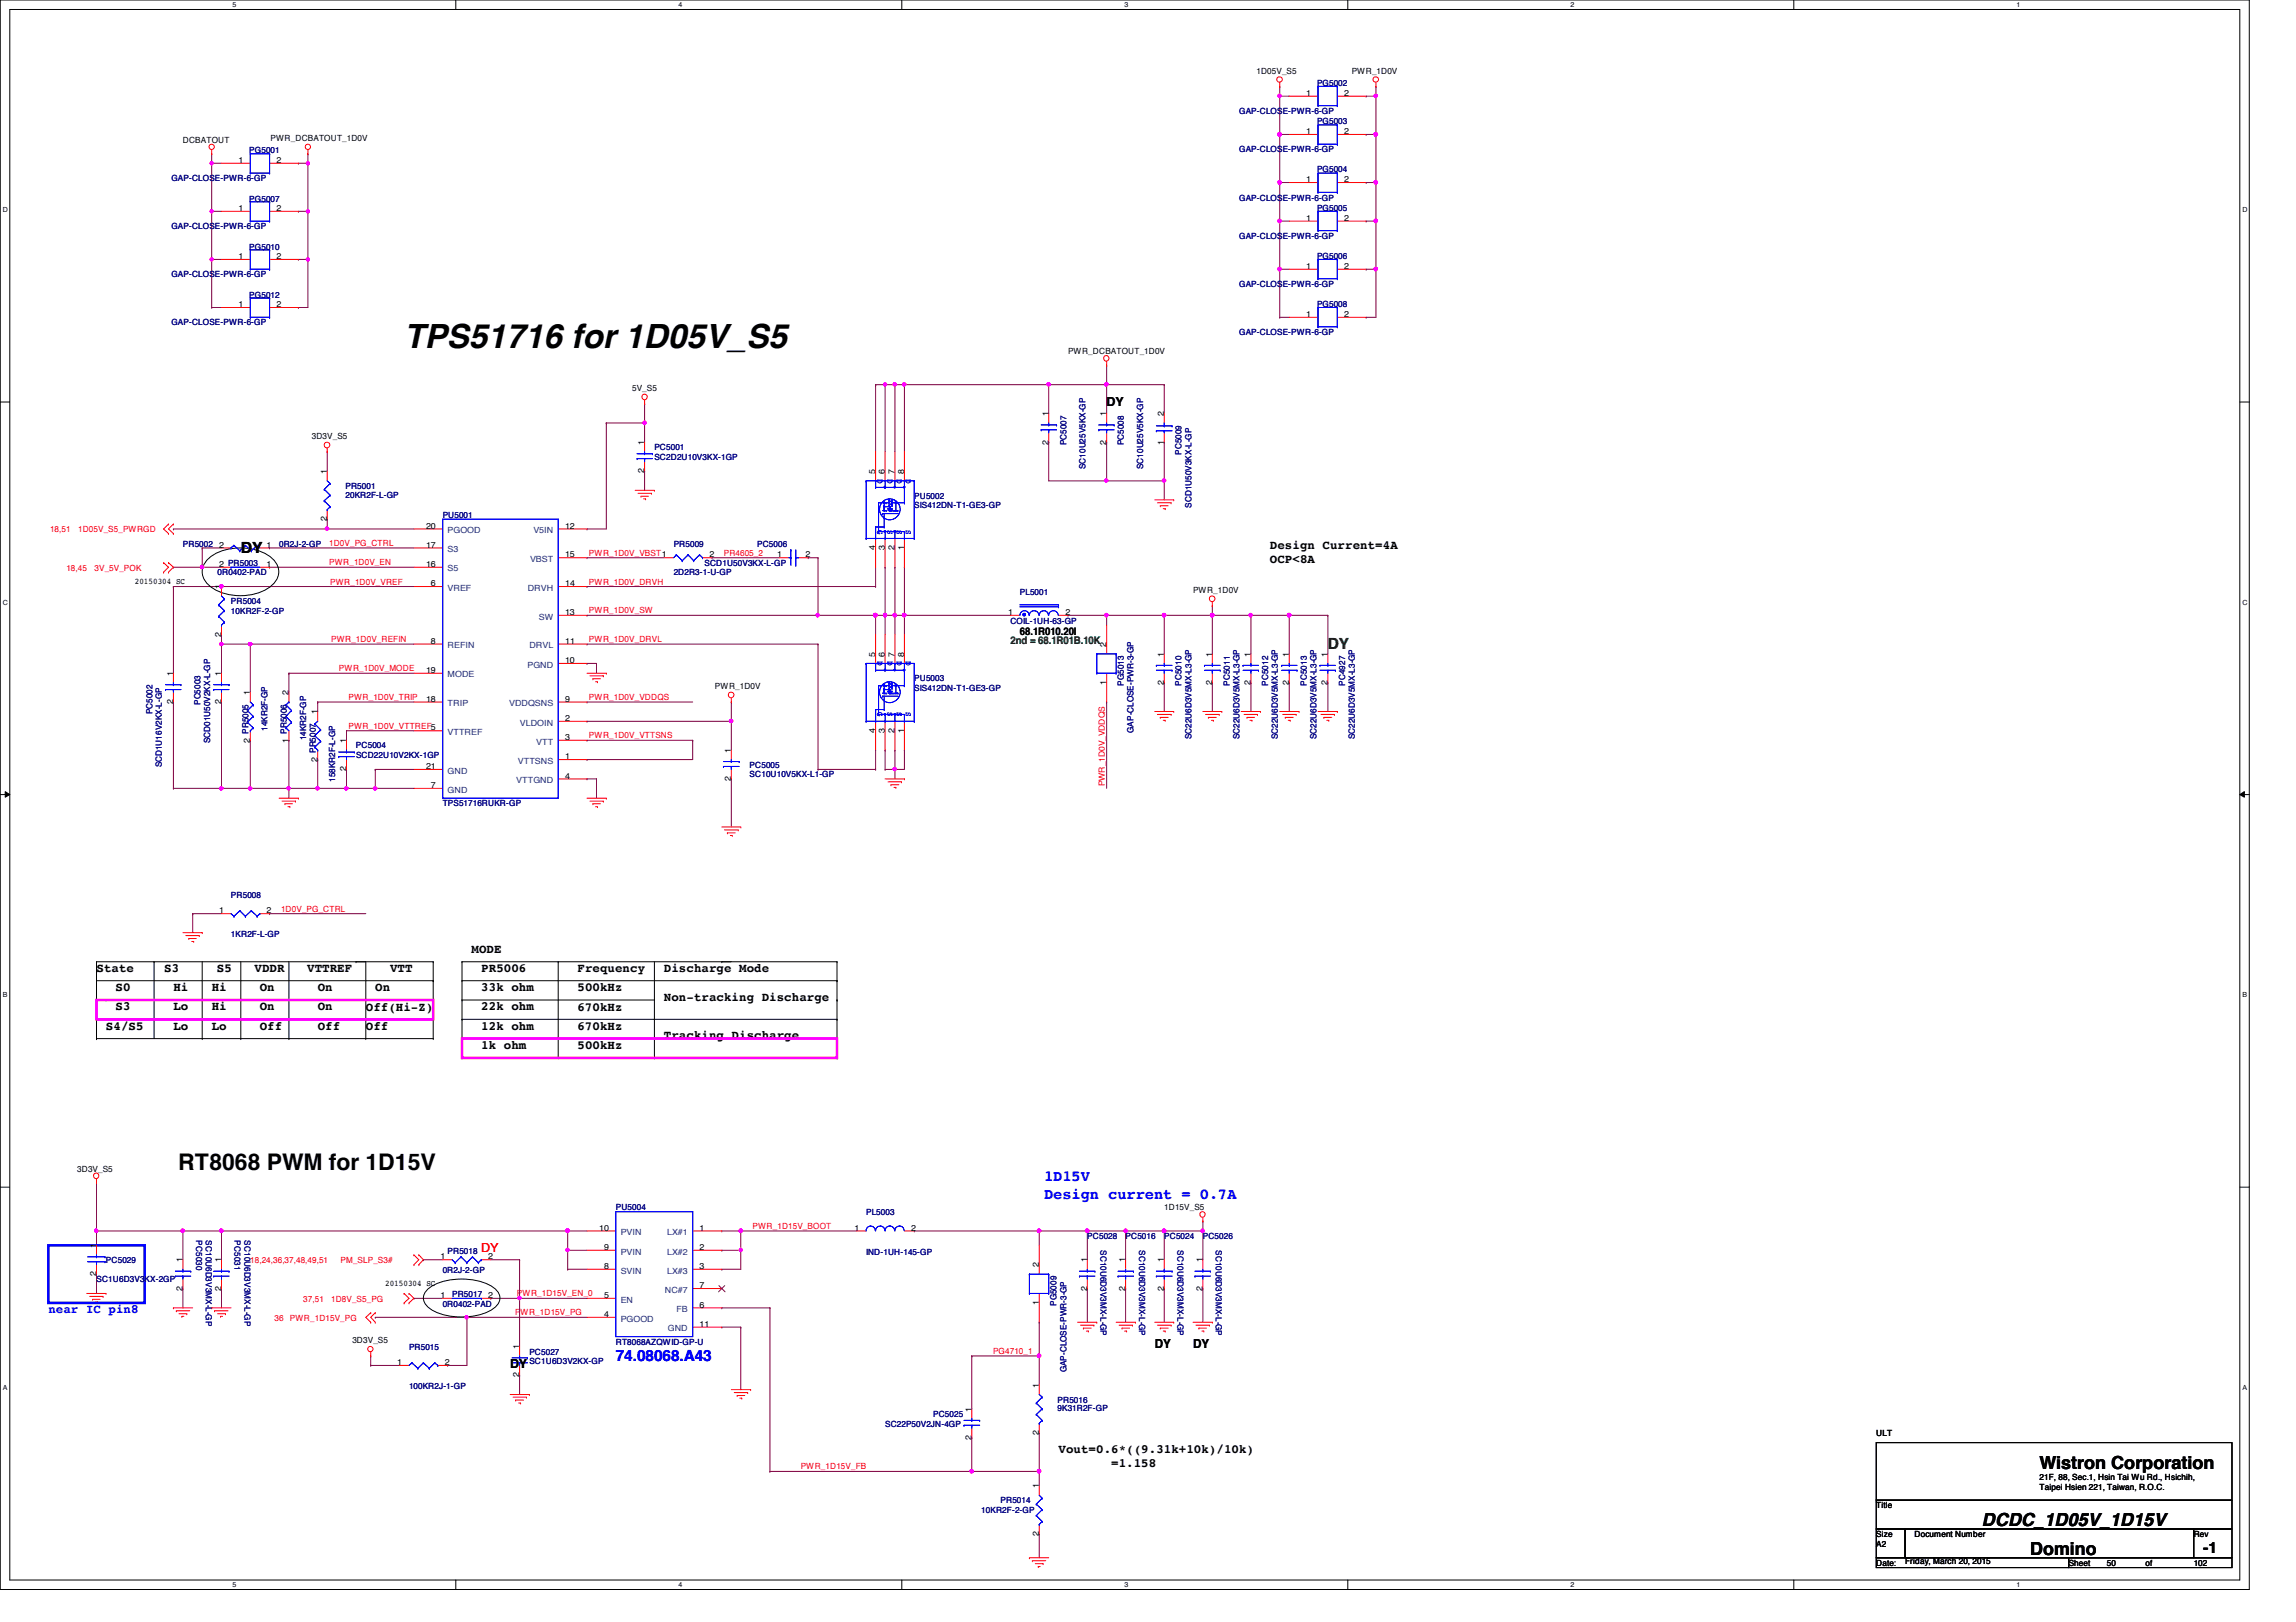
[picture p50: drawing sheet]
<svg xmlns="http://www.w3.org/2000/svg" width="297mm" height="210mm" viewBox="0 0 297 210" stroke-linecap="round" stroke-linejoin="round" font-family="sans-serif">
<defs><g id="words">
<text font-size="4.3" x="52.3" y="45">TPS51716 for 1D05V_S5</text>
<text font-size="3" x="23.1" y="151.5">RT8068 PWM for 1D15V</text>
<g font-size="2.3">
<text x="263.9" y="190.1">Wistron Corporation</text>
<text x="256.4" y="197.5">DCDC_1D05V_1D15V</text>
<text x="262.6" y="201.3">Domino</text>
</g>
<g font-size="2">
<text x="31.2" y="71.5">DY</text>
<text x="285" y="201">-1</text>
</g>
<text font-size="2" fill="#008000" x="171.8" y="84">DY</text>
<g font-size="2" fill="#00f">
<text x="135.1" y="152.9">1D15V</text>
<text x="135.1" y="155.1">Design current = 0.7A</text>
<text x="79.7" y="176.1">74.08068.A43</text>
</g>
<g font-size="1.6">
<text x="143.2" y="52.5">DY</text>
<text x="164.3" y="71">Design Current=4A</text>
<text x="164.3" y="72.9">OCP&lt;8A</text>
<text x="12.5" y="125.8">State</text>
<text x="21.2" y="125.8">S3</text>
<text x="28.1" y="125.8">S5</text>
<text x="32.9" y="125.8">VDDR</text>
<text x="39.7" y="125.8">VTTREF</text>
<text x="50.5" y="125.8">VTT</text>
<text x="61" y="123.3">MODE</text>
<text x="62.3" y="125.8">PR5006</text>
<text x="74.7" y="125.8">Frequency</text>
<text x="85.9" y="125.8">Discharge Mode</text>
<text x="14.9" y="130.8">S3</text>
<text x="14.9" y="128.3">S0</text>
<text x="22.4" y="130.8">Lo</text>
<text x="22.4" y="128.3">Hi</text>
<text x="27.4" y="130.8">Hi</text>
<text x="27.4" y="128.3">Hi</text>
<text x="33.6" y="128.3">On</text>
<text x="33.6" y="130.8">On</text>
<text x="41.1" y="130.8">On</text>
<text x="41.1" y="128.3">On</text>
<text x="47.3" y="130.8">Off(Hi-Z)</text>
<text x="48.6" y="128.3">On</text>
<text x="62.3" y="128.3">33k ohm</text>
<text x="62.3" y="130.8">22k ohm</text>
<text x="74.7" y="128.3">500kHz</text>
<text x="74.7" y="130.8">670kHz</text>
<text x="85.9" y="129.5">Non-tracking Discharge</text>
<text x="13.7" y="133.3">S4/S5</text>
<text x="22.4" y="133.3">Lo</text>
<text x="27.4" y="133.3">Lo</text>
<text x="33.6" y="133.3">Off</text>
<text x="41.1" y="133.3">Off</text>
<text x="47.3" y="133.3">Off</text>
<text x="62.3" y="135.8">1k ohm</text>
<text x="62.3" y="133.3">12k ohm</text>
<text x="74.7" y="133.3">670kHz</text>
<text x="74.7" y="135.8">500kHz</text>
<text x="85.9" y="134.5">Tracking Discharge</text>
<text x="66" y="177">DY</text>
<text x="149.4" y="174.5">DY</text>
<text x="154.3" y="174.5">DY</text>
<text x="136.9" y="188">Vout=0.6*((9.31k+10k)/10k)</text>
<text x="143.8" y="189.9">=1.158</text>
</g>
<text font-size="1.6" fill="#f00" x="62.3" y="162">DY</text>
<text font-size="1.6" fill="#00f" x="6.3" y="170">near IC pin8</text>
<text font-size="1.4" fill="#008000" x="130.7" y="83.4">2nd = 68.1R01B.10K</text>
<text font-size="1.4" x="132" y="82.2">68.1R010.20I</text>
<g font-size="1.1">
<text x="162.6" y="9.5">1D05V_S5</text>
<text x="174.9" y="9.5">PWR_1D0V</text>
<text x="169" y="17.4">1</text>
<text x="169" y="12.4">1</text>
<text x="173.9" y="17.4">2</text>
<text x="173.9" y="12.4">2</text>
<text x="23.7" y="18.5">DCBATOUT</text>
<text x="30.9" y="21.1">1</text>
<text x="35" y="18.2">PWR_DCBATOUT_1D0V</text>
<text x="35.8" y="21.1">2</text>
<text x="169" y="23.6">1</text>
<text x="173.9" y="23.6">2</text>
<text x="30.9" y="27.3">1</text>
<text x="35.8" y="27.3">2</text>
<text x="169" y="28.6">1</text>
<text x="173.9" y="28.6">2</text>
<text x="30.9" y="33.5">1</text>
<text x="35.8" y="33.5">2</text>
<text x="169" y="34.8">1</text>
<text x="173.9" y="34.8">2</text>
<text x="30.9" y="39.8">1</text>
<text x="35.8" y="39.8">2</text>
<text x="169" y="41">1</text>
<text x="173.9" y="41">2</text>
<text x="138.2" y="45.8">PWR_DCBATOUT_1D0V</text>
<text x="81.8" y="50.6">5V_S5</text>
<text x="135.6" y="53.8" transform="rotate(-90 135.6 53.8)">1</text>
<text x="143.1" y="53.8" transform="rotate(-90 143.1 53.8)">1</text>
<text x="150.6" y="53.8" transform="rotate(-90 150.6 53.8)">2</text>
<text x="40.3" y="56.8">3D3V_S5</text>
<text x="83.4" y="57.6" transform="rotate(-90 83.4 57.6)">1</text>
<text x="135.6" y="57.5" transform="rotate(-90 135.6 57.5)">2</text>
<text x="143.1" y="57.5" transform="rotate(-90 143.1 57.5)">2</text>
<text x="150.6" y="57.5" transform="rotate(-90 150.6 57.5)">1</text>
<text x="42.3" y="61.3" transform="rotate(-90 42.3 61.3)">1</text>
<text x="83.4" y="61.3" transform="rotate(-90 83.4 61.3)">2</text>
<text x="113.2" y="61.3" transform="rotate(-90 113.2 61.3)">5</text>
<text x="114.5" y="61.3" transform="rotate(-90 114.5 61.3)">6</text>
<text x="115.7" y="61.3" transform="rotate(-90 115.7 61.3)">7</text>
<text x="117" y="61.3" transform="rotate(-90 117 61.3)">8</text>
<text x="28.4" y="70.9">2</text>
<text x="34.5" y="70.9">1</text>
<text x="42.3" y="67.5" transform="rotate(-90 42.3 67.5)">2</text>
<text x="55.1" y="70.9">17</text>
<text x="55.1" y="68.4">20</text>
<text x="73.1" y="68.4">12</text>
<text x="113.2" y="71.2" transform="rotate(-90 113.2 71.2)">4</text>
<text x="114.5" y="71.2" transform="rotate(-90 114.5 71.2)">3</text>
<text x="115.7" y="71.2" transform="rotate(-90 115.7 71.2)">2</text>
<text x="117" y="71.2" transform="rotate(-90 117 71.2)">1</text>
<text x="17.4" y="75.6">20150304 SC</text>
<text x="28.4" y="73.4">2 PR5003</text>
<text x="28.6" y="76.2" transform="rotate(-90 28.6 76.2)">1</text>
<text x="34.5" y="73.4">1</text>
<text x="55.1" y="73.4">16</text>
<text x="55.8" y="75.9">6</text>
<text x="73.1" y="72.1">15</text>
<text x="73.1" y="75.9">14</text>
<text x="91.8" y="72.1">2</text>
<text x="100.5" y="72.1">1</text>
<text x="104.2" y="72.1">2</text>
<text x="154.3" y="76.7">PWR_1D0V</text>
<text x="28.6" y="82.4" transform="rotate(-90 28.6 82.4)">2</text>
<text x="55.7" y="83.3">8</text>
<text x="73.1" y="79.6">13</text>
<text x="73.1" y="83.3">11</text>
<text x="130.4" y="79.6">1</text>
<text x="137.8" y="79.6">2</text>
<text x="143.1" y="83.7" transform="rotate(-90 143.1 83.7)">2</text>
<text x="22.4" y="87.5" transform="rotate(-90 22.4 87.5)">1</text>
<text x="28.6" y="87.5" transform="rotate(-90 28.6 87.5)">1</text>
<text x="32.3" y="90" transform="rotate(-90 32.3 90)">1</text>
<text x="37.3" y="90" transform="rotate(-90 37.3 90)">2</text>
<text x="55.1" y="87.1">19</text>
<text x="73.1" y="85.8">10</text>
<text x="92.5" y="89.2">PWR_1D0V</text>
<text x="113.2" y="85" transform="rotate(-90 113.2 85)">5</text>
<text x="114.5" y="85" transform="rotate(-90 114.5 85)">6</text>
<text x="115.7" y="85" transform="rotate(-90 115.7 85)">7</text>
<text x="117" y="85" transform="rotate(-90 117 85)">8</text>
<text x="143.1" y="88.6" transform="rotate(-90 143.1 88.6)">1</text>
<text x="150.6" y="88.6" transform="rotate(-90 150.6 88.6)">2</text>
<text x="150.6" y="85" transform="rotate(-90 150.6 85)">1</text>
<text x="156.8" y="88.6" transform="rotate(-90 156.8 88.6)">2</text>
<text x="156.8" y="85" transform="rotate(-90 156.8 85)">1</text>
<text x="161.8" y="88.6" transform="rotate(-90 161.8 88.6)">2</text>
<text x="161.8" y="85" transform="rotate(-90 161.8 85)">1</text>
<text x="166.7" y="88.6" transform="rotate(-90 166.7 88.6)">2</text>
<text x="166.7" y="85" transform="rotate(-90 166.7 85)">1</text>
<text x="171.7" y="88.6" transform="rotate(-90 171.7 88.6)">2</text>
<text x="171.7" y="85" transform="rotate(-90 171.7 85)">1</text>
<text x="22.4" y="91.1" transform="rotate(-90 22.4 91.1)">2</text>
<text x="28.6" y="91.1" transform="rotate(-90 28.6 91.1)">2</text>
<text x="41.1" y="92.5" transform="rotate(-90 41.1 92.5)">1</text>
<text x="55.1" y="90.8">18</text>
<text x="73.1" y="95.8">3</text>
<text x="73.1" y="93.3">2</text>
<text x="73.1" y="90.8">9</text>
<text x="113.2" y="94.9" transform="rotate(-90 113.2 94.9)">4</text>
<text x="114.5" y="94.9" transform="rotate(-90 114.5 94.9)">3</text>
<text x="115.7" y="94.9" transform="rotate(-90 115.7 94.9)">2</text>
<text x="117" y="94.9" transform="rotate(-90 117 94.9)">1</text>
<text x="32.3" y="96.1" transform="rotate(-90 32.3 96.1)">2 PR5005</text>
<text x="37.3" y="96.1" transform="rotate(-90 37.3 96.1)">1 PR5006</text>
<text x="41.1" y="98.6" transform="rotate(-90 41.1 98.6)">2 PR5007</text>
<text x="44.8" y="99.8" transform="rotate(-90 44.8 99.8)">2</text>
<text x="44.8" y="96.2" transform="rotate(-90 44.8 96.2)">1</text>
<text x="55.1" y="99.5">21</text>
<text x="55.8" y="102">7</text>
<text x="73.1" y="98.3">1</text>
<text x="73.1" y="100.8">4</text>
<text x="94.6" y="101.1" transform="rotate(-90 94.6 101.1)">2</text>
<text x="94.6" y="97.4" transform="rotate(-90 94.6 97.4)">1</text>
<text x="28.4" y="118.2">1</text>
<text x="34.5" y="118.2">2</text>
<text x="10" y="151.6">3D3V_S5</text>
<text x="12.4" y="161.5" transform="rotate(-90 12.4 161.5)">1</text>
<text x="77.5" y="159.3">10</text>
<text x="78.1" y="161.8">9</text>
<text x="90.5" y="159.3">1</text>
<text x="90.5" y="161.8">2</text>
<text x="110.5" y="159.3">1</text>
<text x="117.9" y="159.3">2</text>
<text x="150.6" y="156.6">1D15V_S5</text>
<text x="12.4" y="165.2" transform="rotate(-90 12.4 165.2)">2</text>
<text x="23.6" y="167" transform="rotate(-90 23.6 167)">2</text>
<text x="23.6" y="163.4" transform="rotate(-90 23.6 163.4)">1</text>
<text x="28.6" y="167" transform="rotate(-90 28.6 167)">2</text>
<text x="28.6" y="163.4" transform="rotate(-90 28.6 163.4)">1</text>
<text x="49.8" y="166.5">20150304 SC</text>
<text x="57" y="163">1</text>
<text x="57" y="168">1</text>
<text x="63.2" y="163">2</text>
<text x="63.2" y="168">2</text>
<text x="78.1" y="164.2">8</text>
<text x="78.1" y="168">5</text>
<text x="90.5" y="166.7">7</text>
<text x="90.5" y="164.2">3</text>
<text x="134.4" y="164" transform="rotate(-90 134.4 164)">2</text>
<text x="140.6" y="167" transform="rotate(-90 140.6 167)">2</text>
<text x="140.6" y="163.4" transform="rotate(-90 140.6 163.4)">1</text>
<text x="145.6" y="167" transform="rotate(-90 145.6 167)">2</text>
<text x="145.6" y="163.4" transform="rotate(-90 145.6 163.4)">1</text>
<text x="150.6" y="167" transform="rotate(-90 150.6 167)">2</text>
<text x="150.6" y="163.4" transform="rotate(-90 150.6 163.4)">1</text>
<text x="155.6" y="167" transform="rotate(-90 155.6 167)">2</text>
<text x="155.6" y="163.4" transform="rotate(-90 155.6 163.4)">1</text>
<text x="45.6" y="173.8">3D3V_S5</text>
<text x="78.1" y="170.4">4</text>
<text x="90.5" y="171.7">11</text>
<text x="90.5" y="169.2">6</text>
<text x="134.4" y="168.9" transform="rotate(-90 134.4 168.9)">1</text>
<text x="51.4" y="176.7">1</text>
<text x="57.5" y="176.7">2</text>
<text x="67.2" y="178.2" transform="rotate(-90 67.2 178.2)">2</text>
<text x="67.2" y="174.6" transform="rotate(-90 67.2 174.6)">1</text>
<text x="134.4" y="179.6" transform="rotate(-90 134.4 179.6)">1</text>
<text x="125.7" y="182.7" transform="rotate(-90 125.7 182.7)">1</text>
<text x="134.4" y="185.7" transform="rotate(-90 134.4 185.7)">2</text>
<text x="242.7" y="185.9">ULT</text>
<text x="125.7" y="186.4" transform="rotate(-90 125.7 186.4)">2</text>
<text x="263.9" y="191.5">21F, 88, Sec.1, Hsin Tai Wu Rd., Hsichih,</text>
<text x="134.4" y="192.6" transform="rotate(-90 134.4 192.6)">1</text>
<text x="242.7" y="195.2">Title</text>
<text x="263.9" y="192.8">Taipei Hsien 221, Taiwan, R.O.C.</text>
<text x="134.4" y="198.8" transform="rotate(-90 134.4 198.8)">2</text>
<text x="242.7" y="200.2">A2</text>
<text x="242.7" y="198.9">Size</text>
<text x="242.7" y="202.6">Date:</text>
<text x="246.5" y="202.4">Friday, March 20, 2015</text>
<text x="247.7" y="198.9">Document Number</text>
<text x="267.6" y="202.6">Sheet</text>
<text x="272.6" y="202.6">50</text>
<text x="277.6" y="202.6">of</text>
<text x="283.8" y="198.9">Rev</text>
<text x="283.8" y="202.6">102</text>
</g>
<g font-size="1.1" fill="#000080">
<text x="170.4" y="11.1">PG5002</text>
<text x="160.3" y="14.7">GAP-CLOSE-PWR-6-GP</text>
<text x="170.4" y="16.1">PG5003</text>
<text x="22.2" y="23.5">GAP-CLOSE-PWR-6-GP</text>
<text x="32.3" y="19.9">PG5001</text>
<text x="160.3" y="19.7">GAP-CLOSE-PWR-6-GP</text>
<text x="170.4" y="22.3">PG5004</text>
<text x="22.2" y="29.7">GAP-CLOSE-PWR-6-GP</text>
<text x="32.3" y="26.1">PG5007</text>
<text x="160.3" y="26">GAP-CLOSE-PWR-6-GP</text>
<text x="170.4" y="27.3">PG5005</text>
<text x="22.2" y="35.9">GAP-CLOSE-PWR-6-GP</text>
<text x="32.3" y="32.3">PG5010</text>
<text x="160.3" y="30.9">GAP-CLOSE-PWR-6-GP</text>
<text x="170.4" y="33.5">PG5006</text>
<text x="32.3" y="38.5">PG5012</text>
<text x="160.3" y="37.1">GAP-CLOSE-PWR-6-GP</text>
<text x="170.4" y="39.8">PG5008</text>
<text x="22.2" y="42.1">GAP-CLOSE-PWR-6-GP</text>
<text x="160.3" y="43.3">GAP-CLOSE-PWR-6-GP</text>
<text x="84.7" y="58.3">PC5001</text>
<text x="84.7" y="59.5">SC2D2U10V3KX-1GP</text>
<text x="138" y="57.6" transform="rotate(-90 138 57.6)">PC5007</text>
<text x="145.4" y="57.6" transform="rotate(-90 145.4 57.6)">PC5008</text>
<text x="152.9" y="58.8" transform="rotate(-90 152.9 58.8)">PC5009</text>
<text x="44.7" y="63.3">PR5001</text>
<text x="44.7" y="64.4">20KR2F-L-GP</text>
<text x="118.3" y="64.5">PU5002</text>
<text x="118.3" y="65.7">SIS412DN-T1-GE3-GP</text>
<text x="140.4" y="60.7" transform="rotate(-90 140.4 60.7)">SC10U25V5KX-GP</text>
<text x="147.9" y="60.7" transform="rotate(-90 147.9 60.7)">SC10U25V5KX-GP</text>
<text x="154.1" y="65.7" transform="rotate(-90 154.1 65.7)">SCD1U50V3KX-L-GP</text>
<text x="23.7" y="70.7">PR5002</text>
<text x="36.1" y="70.7">0R2J-2-GP</text>
<text x="57.3" y="67">PU5001</text>
<text x="87.2" y="70.7">PR5009</text>
<text x="98" y="70.7">PC5006</text>
<text x="28.1" y="74.5">0R0402-PAD</text>
<text x="87.2" y="74.5">2D2R3-1-U-GP</text>
<text x="91.1" y="73.2">SCD1U50V3KX-L-GP</text>
<text x="131.9" y="77">PL5001</text>
<text x="29.9" y="78.2">PR5004</text>
<text x="29.9" y="79.5">10KR2F-2-GP</text>
<text x="130.7" y="80.7">COIL-1UH-63-GP</text>
<text x="118.3" y="88.2">PU5003</text>
<text x="118.3" y="89.4">SIS412DN-T1-GE3-GP</text>
<text x="145.4" y="88.7" transform="rotate(-90 145.4 88.7)">PG5013</text>
<text x="152.9" y="88.7" transform="rotate(-90 152.9 88.7)">PC5010</text>
<text x="159.1" y="88.7" transform="rotate(-90 159.1 88.7)">PC5011</text>
<text x="164.1" y="88.7" transform="rotate(-90 164.1 88.7)">PC5012</text>
<text x="169.1" y="88.7" transform="rotate(-90 169.1 88.7)">PC5013</text>
<text x="174" y="88.7" transform="rotate(-90 174 88.7)">PC4927</text>
<text x="19.7" y="92.5" transform="rotate(-90 19.7 92.5)">PC5002</text>
<text x="25.9" y="91.2" transform="rotate(-90 25.9 91.2)">PC5003</text>
<text x="34.6" y="94.6" transform="rotate(-90 34.6 94.6)">14KR2F-GP</text>
<text x="39.6" y="95.8" transform="rotate(-90 39.6 95.8)">14KR2F-GP</text>
<text x="146.6" y="94.8" transform="rotate(-90 146.6 94.8)">GAP-CLOSE-PWR-3-GP</text>
<text x="154.1" y="95.7" transform="rotate(-90 154.1 95.7)">SC22U6D3V5MX-L3-GP</text>
<text x="160.4" y="95.7" transform="rotate(-90 160.4 95.7)">SC22U6D3V5MX-L3-GP</text>
<text x="165.3" y="95.7" transform="rotate(-90 165.3 95.7)">SC22U6D3V5MX-L3-GP</text>
<text x="170.3" y="95.7" transform="rotate(-90 170.3 95.7)">SC22U6D3V5MX-L3-GP</text>
<text x="175.3" y="95.7" transform="rotate(-90 175.3 95.7)">SC22U6D3V5MX-L3-GP</text>
<text x="21" y="99.3" transform="rotate(-90 21 99.3)">SCD1U16V2KX-L-GP</text>
<text x="27.2" y="96.2" transform="rotate(-90 27.2 96.2)">SCD01U50V2KX-L-GP</text>
<text x="43.3" y="101.2" transform="rotate(-90 43.3 101.2)">158KR2F-L-GP</text>
<text x="46.1" y="96.9">PC5004</text>
<text x="46.1" y="98.1">SCD22U10V2KX-1GP</text>
<text x="97" y="99.4">PC5005</text>
<text x="97" y="100.5">SC10U10V5KX-L1-GP</text>
<text x="57.3" y="104.4">TPS51716RUKR-GP</text>
<text x="29.9" y="116.2">PR5008</text>
<text x="29.9" y="121.3">1KR2F-L-GP</text>
<text x="25.4" y="160.5" transform="rotate(90 25.4 160.5)">PC5030</text>
<text x="26.6" y="160.5" transform="rotate(90 26.6 160.5)">SC10U6D3V3MX-L-GP</text>
<text x="30.3" y="160.5" transform="rotate(90 30.3 160.5)">PC5031</text>
<text x="31.6" y="160.5" transform="rotate(90 31.6 160.5)">SC10U6D3V3MX-L-GP</text>
<text x="79.7" y="156.6">PU5004</text>
<text x="112.1" y="157.2">PL5003</text>
<text x="140.7" y="160.4">PC5028</text>
<text x="142.4" y="161.8" transform="rotate(90 142.4 161.8)">SC10U6D3V3MX-L-GP</text>
<text x="145.6" y="160.4">PC5016</text>
<text x="147.4" y="161.8" transform="rotate(90 147.4 161.8)">SC10U6D3V3MX-L-GP</text>
<text x="150.6" y="160.4">PC5024</text>
<text x="152.4" y="161.8" transform="rotate(90 152.4 161.8)">SC10U6D3V3MX-L-GP</text>
<text x="155.6" y="160.4">PC5026</text>
<text x="157.3" y="161.8" transform="rotate(90 157.3 161.8)">SC10U6D3V3MX-L-GP</text>
<text x="12.5" y="165.9">SC1U6D3V3KX-2GP</text>
<text x="13.7" y="163.4">PC5029</text>
<text x="57.3" y="164.7">0R2J-2-GP</text>
<text x="57.9" y="162.2">PR5018</text>
<text x="58.5" y="167.8">PR5017</text>
<text x="112.1" y="162.3">IND-1UH-145-GP</text>
<text x="57.3" y="169.1">0R0402-PAD</text>
<text x="136.7" y="169" transform="rotate(-90 136.7 169)">PG5009</text>
<text x="52.9" y="174.7">PR5015</text>
<text x="52.9" y="179.7">100KR2J-1-GP</text>
<text x="68.5" y="175.3">PC5027</text>
<text x="68.5" y="176.5">SC1U6D3V2KX-GP</text>
<text x="79.7" y="174">RT8068AZQWID-GP-U</text>
<text x="138" y="177.6" transform="rotate(-90 138 177.6)">GAP-CLOSE-PWR-3-GP</text>
<text x="114.5" y="184.6">SC22P50V2JN-4GP</text>
<text x="120.7" y="183.4">PC5025</text>
<text x="136.8" y="181.5">PR5016</text>
<text x="136.8" y="182.6">9K31R2F-GP</text>
<text x="127" y="195.8">10KR2F-2-GP</text>
<text x="129.5" y="194.6">PR5014</text>
</g>
<g font-size="1.1" fill="#00f">
<text x="113.5" y="62" transform="rotate(90 113.5 62)">D</text>
<text x="114.8" y="62" transform="rotate(90 114.8 62)">D</text>
<text x="116" y="62" transform="rotate(90 116 62)">D</text>
<text x="117.2" y="62" transform="rotate(90 117.2 62)">D</text>
<text x="113.5" y="68.6" transform="rotate(90 113.5 68.6)">G</text>
<text x="114.8" y="68.6" transform="rotate(90 114.8 68.6)">S</text>
<text x="116" y="68.6" transform="rotate(90 116 68.6)">S</text>
<text x="117.2" y="68.6" transform="rotate(90 117.2 68.6)">S</text>
<text x="113.5" y="85.6" transform="rotate(90 113.5 85.6)">D</text>
<text x="114.8" y="85.6" transform="rotate(90 114.8 85.6)">D</text>
<text x="116" y="85.6" transform="rotate(90 116 85.6)">D</text>
<text x="117.2" y="85.6" transform="rotate(90 117.2 85.6)">D</text>
<text x="113.5" y="92.2" transform="rotate(90 113.5 92.2)">G</text>
<text x="114.8" y="92.2" transform="rotate(90 114.8 92.2)">S</text>
<text x="116" y="92.2" transform="rotate(90 116 92.2)">S</text>
<text x="117.2" y="92.2" transform="rotate(90 117.2 92.2)">S</text>
</g>
<g font-size="1.1" fill="#f00">
<text x="6.5" y="68.9">18,51</text>
<text x="10.1" y="68.9">1D05V_S5_PWRGD</text>
<text x="42.6" y="70.7">1D0V_PG_CTRL</text>
<text x="76.2" y="71.9">PWR_1D0V_VBST1</text>
<text x="93.6" y="71.9">PR4605_2</text>
<text x="8.6" y="74">18,45</text>
<text x="12.2" y="74">3V_5V_POK</text>
<text x="42.6" y="73.2">PWR_1D0V_EN</text>
<text x="42.7" y="75.6">PWR_1D0V_VREF</text>
<text x="76.2" y="75.6">PWR_1D0V_DRVH</text>
<text x="42.8" y="83.1">PWR_1D0V_REFIN</text>
<text x="76.2" y="83.1">PWR_1D0V_DRVL</text>
<text x="76.2" y="79.4">PWR_1D0V_SW</text>
<text x="43.9" y="86.9">PWR_1D0V_MODE</text>
<text x="45.1" y="90.6">PWR_1D0V_TRIP</text>
<text x="45.1" y="94.3">PWR_1D0V_VTTREF5</text>
<text x="76.2" y="95.5">PWR_1D0V_VTTSNS</text>
<text x="76.2" y="90.6">PWR_1D0V_VDDQS</text>
<text x="142.9" y="101.8" transform="rotate(-90 142.9 101.8)">PWR_1D0V_VDDQS</text>
<text x="36.4" y="118">1D0V_PG_CTRL</text>
<text x="97.4" y="159">PWR_1D15V_BOOT</text>
<text x="32.4" y="163.4">18,24,36,37,48,49,51</text>
<text x="44.1" y="163.4">PM_SLP_S3#</text>
<text x="66.9" y="167.8">PWR_1D15V_EN_0</text>
<text x="35.5" y="170.9">36</text>
<text x="37.5" y="170.9">PWR_1D15V_PG</text>
<text x="39.2" y="168.4">37,51</text>
<text x="42.8" y="168.4">1D8V_S5_PG</text>
<text x="66.6" y="170.2">PWR_1D15V_PG</text>
<text x="128.5" y="175.2">PG4710_1</text>
<text x="103.6" y="190.2">PWR_1D15V_FB</text>
</g>
<g font-size="1.1" fill="#004080">
<text x="57.9" y="69">PGOOD</text>
<text x="57.9" y="71.5">S3</text>
<text x="69" y="69">V5IN</text>
<text x="57.9" y="76.5">VREF</text>
<text x="57.9" y="74">S5</text>
<text x="68.3" y="76.5">DRVH</text>
<text x="68.6" y="72.7">VBST</text>
<text x="57.9" y="83.9">REFIN</text>
<text x="68.5" y="83.9">DRVL</text>
<text x="69.7" y="80.2">SW</text>
<text x="57.9" y="87.7">MODE</text>
<text x="68.2" y="86.4">PGND</text>
<text x="57.9" y="91.4">TRIP</text>
<text x="57.9" y="95.1">VTTREF</text>
<text x="65.9" y="91.4">VDDQSNS</text>
<text x="67.3" y="93.9">VLDOIN</text>
<text x="57.9" y="100.1">GND</text>
<text x="66.8" y="101.3">VTTGND</text>
<text x="67" y="98.8">VTTSNS</text>
<text x="69.4" y="96.4">VTT</text>
<text x="57.9" y="102.6">GND</text>
<text x="80.3" y="159.9">PVIN</text>
<text x="86.3" y="159.9">LX#1</text>
<text x="80.3" y="164.8">SVIN</text>
<text x="80.3" y="162.3">PVIN</text>
<text x="86" y="167.3">NC#7</text>
<text x="86.3" y="162.3">LX#2</text>
<text x="86.3" y="164.8">LX#3</text>
<text x="80.3" y="171">PGOOD</text>
<text x="80.3" y="168.6">EN</text>
<text x="86.4" y="172.3">GND</text>
<text x="87.5" y="169.8">FB</text>
</g>
<g font-size=".9">
<text x="30.1" y=".9">5</text>
<text x="87.8" y=".9">4</text>
<text x="145.5" y=".9">3</text>
<text x="203.2" y=".9">2</text>
<text x="260.9" y=".9">1</text>
<text x=".4" y="27.4">D</text>
<text x="290.1" y="27.4">D</text>
<text x=".4" y="78.2">C</text>
<text x="290.1" y="78.2">C</text>
<text x=".4" y="129">B</text>
<text x="290.1" y="129">B</text>
<text x=".4" y="179.8">A</text>
<text x="290.1" y="179.8">A</text>
<text x="30.1" y="205.4">5</text>
<text x="87.8" y="205.4">4</text>
<text x="145.5" y="205.4">3</text>
<text x="203.2" y="205.4">2</text>
<text x="260.9" y="205.4">1</text>
</g>
</g></defs>
<path d="M0 0h291v205.7h-291zM1.3 1.2h288.5v203.3h-288.5z" fill="none" stroke="#000" stroke-width=".13"/>
<g fill="#fff">
<path d="M30.1 .1h.5v1h-.5z"/>
<path d="M30.1 204.6h.5v1h-.5z"/>
</g>
<path d="M59 0v1.2M59 204.5v1.2" fill="none" stroke="#000" stroke-width=".13"/>
<g fill="#fff">
<path d="M87.8 .1h.5v1h-.5z"/>
<path d="M87.8 204.6h.5v1h-.5z"/>
</g>
<path d="M116.7 0v1.2M116.7 204.5v1.2" fill="none" stroke="#000" stroke-width=".13"/>
<g fill="#fff">
<path d="M145.5 .1h.5v1h-.5z"/>
<path d="M145.5 204.6h.5v1h-.5z"/>
</g>
<path d="M174.4 0v1.2M174.4 204.5v1.2" fill="none" stroke="#000" stroke-width=".13"/>
<g fill="#fff">
<path d="M203.2 .1h.5v1h-.5z"/>
<path d="M203.2 204.6h.5v1h-.5z"/>
</g>
<path d="M232.1 0v1.2M232.1 204.5v1.2" fill="none" stroke="#000" stroke-width=".13"/>
<g fill="#fff">
<path d="M260.9 .1h.5v1h-.5z"/>
<path d="M260.9 204.6h.5v1h-.5z"/>
<path d="M.4 26.6h.6v1h-.6z"/>
<path d="M290.1 26.6h.6v1h-.6z"/>
<path d="M.4 77.4h.6v1h-.6z"/>
<path d="M290.1 77.4h.6v1h-.6z"/>
</g>
<path d="M0 52h1.3M289.8 52h1.2" fill="none" stroke="#000" stroke-width=".13"/>
<g fill="#fff">
<path d="M.4 128.2h.6v1h-.6z"/>
<path d="M290.1 128.2h.6v1h-.6z"/>
</g>
<path d="M0 102.8h1.3M.7 102.4l.6 .4-.6 .4zM289.8 102.8h1.2M289.8 102.8l.6-.4v.8z" fill="none" stroke="#000" stroke-width=".13"/>
<path d="M.7 102.4l.6 .4-.6 .4zM289.8 102.8l.6-.4v.8z" fill="#000"/>
<g fill="#fff">
<path d="M.4 179h.5v1h-.5z"/>
<path d="M290.1 179h.6v1h-.6z"/>
</g>
<path d="M0 153.6h1.3M289.8 153.6h1.2" fill="none" stroke="#000" stroke-width=".13"/>
<path d="M176.7 12.4h.1M176.7 17.4h.1M176.7 17.4h1.3M178 11.2h.1M178 11.2v1.2h-1.3M176.7 23.6h.1M176.7 28.6h.1M176.7 23.6h1.3M178 23.6h.1M178 23.6v5h-1.3" fill="none" stroke="#800040" stroke-width=".13"/>
<path d="M177.8 23.4h.3l.1 .2-.1 .2h-.1h-.2z" fill-rule="evenodd" fill="#f0f"/>
<path d="M177.8 23.4h.3l.1 .2-.1 .2h-.1h-.2z" fill="none" stroke="#f0f" stroke-width=".13"/>
<path d="M178 12.4h.1M178 12.4v5" fill="none" stroke="#800040" stroke-width=".13"/>
<path d="M177.8 17.2h.3l.1 .2-.1 .1-.1 .1-.2-.1z" fill-rule="evenodd" fill="#f0f"/>
<path d="M177.8 17.2h.3l.1 .2-.1 .1-.1 .1-.2-.1z" fill="none" stroke="#f0f" stroke-width=".13"/>
<path d="M177.8 12.3h.3l.1 .1-.1 .1-.1 .1-.2-.1z" fill-rule="evenodd" fill="#f0f"/>
<path d="M177.8 12.3h.3l.1 .1-.1 .1-.1 .1-.2-.1z" fill="none" stroke="#f0f" stroke-width=".13"/>
<path d="M178 17.4h.1M178 17.4v6.2" fill="none" stroke="#800040" stroke-width=".13"/>
<path d="M177.8 17.2h.3l.1 .2-.1 .1-.1 .1-.2-.1z" fill-rule="evenodd" fill="#f0f"/>
<path d="M177.8 17.2h.3l.1 .2-.1 .1-.1 .1-.2-.1z" fill="none" stroke="#f0f" stroke-width=".13"/>
<path d="M178 28.6h.1M178 28.6v6.2" fill="none" stroke="#800040" stroke-width=".13"/>
<path d="M177.8 28.4h.3l.1 .2-.1 .1-.1 .1-.2-.1z" fill-rule="evenodd" fill="#f0f"/>
<path d="M177.8 28.4h.3l.1 .2-.1 .1-.1 .1-.2-.1z" fill="none" stroke="#f0f" stroke-width=".13"/>
<path d="M165.6 12.4h.1M165.6 12.4v5" fill="none" stroke="#800040" stroke-width=".13"/>
<path d="M165.4 17.2h.3l.1 .2-.1 .1-.2 .1-.1-.1z" fill-rule="evenodd" fill="#f0f"/>
<path d="M165.4 17.2h.3l.1 .2-.1 .1-.2 .1-.1-.1z" fill="none" stroke="#f0f" stroke-width=".13"/>
<path d="M165.6 17.4h.1M165.6 17.4v6.2" fill="none" stroke="#800040" stroke-width=".13"/>
<path d="M165.4 17.2h.3l.1 .2-.1 .1-.2 .1-.1-.1z" fill-rule="evenodd" fill="#f0f"/>
<path d="M165.4 17.2h.3l.1 .2-.1 .1-.2 .1-.1-.1z" fill="none" stroke="#f0f" stroke-width=".13"/>
<path d="M165.6 11.2h.1M165.6 11.2v1.2M165.6 28.6h1.2M165.6 23.6h1.2M165.6 28.6h.1M165.6 23.6h.1" fill="none" stroke="#800040" stroke-width=".13"/>
<path d="M165.4 12.3h.3l.1 .1-.1 .1-.2 .1-.1-.1z" fill-rule="evenodd" fill="#f0f"/>
<path d="M165.4 12.3h.3l.1 .1-.1 .1-.2 .1-.1-.1z" fill="none" stroke="#f0f" stroke-width=".13"/>
<path d="M165.6 34.8h.1M165.6 34.8v6.3M165.6 41.1h1.2M165.6 41.1h.1" fill="none" stroke="#800040" stroke-width=".13"/>
<path d="M165.4 34.6h.3l.1 .2-.1 .2-.2 .1-.1-.1z" fill-rule="evenodd" fill="#f0f"/>
<path d="M165.4 34.6h.3l.1 .2-.1 .2-.2 .1-.1-.1z" fill="none" stroke="#f0f" stroke-width=".13"/>
<path d="M165.6 17.4h1.2M165.6 17.4h.1M165.6 28.6h.1M165.6 28.6v6.2" fill="none" stroke="#800040" stroke-width=".13"/>
<path d="M165.4 28.4h.3l.1 .2-.1 .1-.2 .1-.1-.1z" fill-rule="evenodd" fill="#f0f"/>
<path d="M165.4 28.4h.3l.1 .2-.1 .1-.2 .1-.1-.1z" fill="none" stroke="#f0f" stroke-width=".13"/>
<path d="M165.6 12.4h1.2M165.6 12.4h.1M165.6 34.8h1.2M165.6 34.8h.1M165.6 23.6h.1M165.6 23.6v5" fill="none" stroke="#800040" stroke-width=".13"/>
<path d="M165.4 23.4h.3l.1 .2-.1 .2h-.2h-.1z" fill-rule="evenodd" fill="#f0f"/>
<path d="M165.4 23.4h.3l.1 .2-.1 .2h-.2h-.1z" fill="none" stroke="#f0f" stroke-width=".13"/>
<path d="M27.4 33.6h.1M27.4 33.6v6.2" fill="none" stroke="#800040" stroke-width=".13"/>
<path d="M27.2 33.4h.3l.1 .2-.1 .1-.1 .1-.2-.1z" fill-rule="evenodd" fill="#f0f"/>
<path d="M27.2 33.4h.3l.1 .2-.1 .1-.1 .1-.2-.1z" fill="none" stroke="#f0f" stroke-width=".13"/>
<path d="M27.4 27.3h.1M27.4 27.3v6.3" fill="none" stroke="#800040" stroke-width=".13"/>
<path d="M27.2 27.2h.3l.1 .1-.1 .2-.1 .1-.2-.1z" fill-rule="evenodd" fill="#f0f"/>
<path d="M27.2 27.2h.3l.1 .1-.1 .2-.1 .1-.2-.1z" fill="none" stroke="#f0f" stroke-width=".13"/>
<path d="M27.4 21.1h.1M27.4 21.1v6.2M38.6 27.3h.1M38.6 27.3h1.2" fill="none" stroke="#800040" stroke-width=".13"/>
<path d="M27.2 21h.3l.1 .1-.1 .2h-.1h-.2z" fill-rule="evenodd" fill="#f0f"/>
<path d="M27.2 21h.3l.1 .1-.1 .2h-.1h-.2z" fill="none" stroke="#f0f" stroke-width=".13"/>
<path d="M27.4 21.1h1.3M27.4 21.1h.1M39.8 21.1h.1M39.8 21.1v6.2" fill="none" stroke="#800040" stroke-width=".13"/>
<path d="M39.7 21h.3v.1v.2h-.2h-.1z" fill-rule="evenodd" fill="#f0f"/>
<path d="M39.7 21h.3v.1v.2h-.2h-.1z" fill="none" stroke="#f0f" stroke-width=".13"/>
<path d="M39.8 33.6h.1M39.8 33.6v6.2" fill="none" stroke="#800040" stroke-width=".13"/>
<path d="M39.7 33.4h.3v.2v.1l-.2 .1-.1-.1z" fill-rule="evenodd" fill="#f0f"/>
<path d="M39.7 33.4h.3v.2v.1l-.2 .1-.1-.1z" fill="none" stroke="#f0f" stroke-width=".13"/>
<path d="M27.4 27.3h1.3M27.4 39.8h1.3M27.4 33.6h1.3M27.4 27.3h.1M27.4 39.8h.1M27.4 33.6h.1M39.8 27.3h.1M39.8 27.3v6.3" fill="none" stroke="#800040" stroke-width=".13"/>
<path d="M39.7 27.2h.3v.1v.2l-.2 .1-.1-.1z" fill-rule="evenodd" fill="#f0f"/>
<path d="M39.7 27.2h.3v.1v.2l-.2 .1-.1-.1z" fill="none" stroke="#f0f" stroke-width=".13"/>
<path d="M27.4 19.9h.1M27.4 19.9v1.2M39.8 19.9h.1M39.8 19.9v1.2h-1.2M38.6 39.8h.1M38.6 33.6h.1M38.6 21.1h.1M38.6 39.8h1.2M38.6 33.6h1.2M178 34.8h.1M178 34.8v6.3" fill="none" stroke="#800040" stroke-width=".13"/>
<path d="M177.8 34.6h.3l.1 .2-.1 .2-.1 .1-.2-.1z" fill-rule="evenodd" fill="#f0f"/>
<path d="M177.8 34.6h.3l.1 .2-.1 .2-.1 .1-.2-.1z" fill="none" stroke="#f0f" stroke-width=".13"/>
<path d="M176.7 34.8h.1M176.7 34.8h1.3M176.7 41.1h.1M176.7 41.1h1.3M105.8 79.6h7.5M105.8 79.6h.1M114.5 73.4h.1M114.5 73.4v6.2" fill="none" stroke="#800040" stroke-width=".13"/>
<path d="M113.1 79.4h.3l.1 .2-.1 .2h-.2h-.1z" fill-rule="evenodd" fill="#f0f"/>
<path d="M113.1 79.4h.3l.1 .2-.1 .2h-.2h-.1z" fill="none" stroke="#f0f" stroke-width=".13"/>
<path d="M105.6 79.4h.3l.1 .2-.1 .2h-.1h-.2z" fill-rule="evenodd" fill="#f0f"/>
<path d="M105.6 79.4h.3l.1 .2-.1 .2h-.1h-.2z" fill="none" stroke="#f0f" stroke-width=".13"/>
<path d="M150.6 57.2h.1M150.6 57.2v5M115.8 79.6h.1M115.8 79.6v2.5M117 79.6h.1M117 79.6v2.5" fill="none" stroke="#800040" stroke-width=".13"/>
<path d="M116.8 79.4h.3l.1 .2-.1 .2h-.1h-.2z" fill-rule="evenodd" fill="#f0f"/>
<path d="M116.8 79.4h.3l.1 .2-.1 .2h-.1h-.2z" fill="none" stroke="#f0f" stroke-width=".13"/>
<g fill="none" stroke="#800040" stroke-width=".13">
<path d="M78.4 54.7h5M78.4 54.7h.1M117 49.8h.1M117 49.8h18.7M34.9 70.9h.1M34.9 70.9h18.6M83.4 61h.1M83.4 61v2.5M113.3 79.6h.1M113.3 79.6v2.5M114.5 79.6h.1M114.5 79.6v2.5"/>
<path d="M28.7 82.1h.1M28.7 82.1v1.3M48.6 99.6h.1M48.6 99.6h4.9M75.9 93.3h.1M94.6 90.8h.1M94.6 90.8v2.5h-18.7M22.4 102h10M22.4 102h.1M28.7 102h.1"/>
</g>
<path d="M83.2 54.5h.3l.1 .2-.1 .2h-.1h-.2z" fill-rule="evenodd" fill="#f0f"/>
<path d="M83.2 54.5h.3l.1 .2-.1 .2h-.1h-.2z" fill="none" stroke="#f0f" stroke-width=".13"/>
<path d="M83.4 54.7h.1M83.4 52.2h.1M83.4 52.2v5M41.1 90.8h.1M41.1 90.8v1.3M41.1 90.8h12.4M94.6 93.3h.1M94.6 93.3v3.8" fill="none" stroke="#800040" stroke-width=".13"/>
<path d="M94.4 93.1h.3l.1 .2-.1 .1-.1 .1-.2-.1z" fill-rule="evenodd" fill="#f0f"/>
<path d="M94.4 93.1h.3l.1 .2-.1 .1-.1 .1-.2-.1z" fill="none" stroke="#f0f" stroke-width=".13"/>
<path d="M22.4 75.9h6.3M22.4 75.9h.1M75.9 95.8h13.7M75.9 95.8h.1" fill="none" stroke="#800040" stroke-width=".13"/>
<path d="M28.5 75.7h.3l.1 .2-.1 .1-.2 .1-.1-.1z" fill-rule="evenodd" fill="#f0f"/>
<path d="M28.5 75.7h.3l.1 .2-.1 .1-.2 .1-.1-.1z" fill="none" stroke="#f0f" stroke-width=".13"/>
<path d="M22.4 75.9h.1M22.4 75.9v11.2M37.4 87.1h.1M37.4 87.1h16.1M41.1 98.3h.1M41.1 98.3v3.7M48.6 99.6h.1M48.6 99.6v2.4" fill="none" stroke="#800040" stroke-width=".13"/>
<path d="M40.9 101.9h.3l.1 .1-.1 .2h-.1h-.2z" fill-rule="evenodd" fill="#f0f"/>
<path d="M40.9 101.9h.3l.1 .1-.1 .2h-.1h-.2z" fill="none" stroke="#f0f" stroke-width=".13"/>
<path d="M37.4 102h3.7M37.4 102h.1" fill="none" stroke="#800040" stroke-width=".13"/>
<path d="M37.2 101.9h.3v.1v.2h-.2h-.1z" fill-rule="evenodd" fill="#f0f"/>
<path d="M37.2 101.9h.3v.1v.2h-.2h-.1z" fill="none" stroke="#f0f" stroke-width=".13"/>
<path d="M28.7 83.4h3.7M28.7 83.4h.1M41.1 102h.1M41.1 102h3.7" fill="none" stroke="#800040" stroke-width=".13"/>
<path d="M28.5 83.2h.3l.1 .2-.1 .1-.2 .1-.1-.1z" fill-rule="evenodd" fill="#f0f"/>
<path d="M28.5 83.2h.3l.1 .2-.1 .1-.2 .1-.1-.1z" fill="none" stroke="#f0f" stroke-width=".13"/>
<g fill="none" stroke="#800040" stroke-width=".13">
<path d="M78.4 54.7h.1M78.4 54.7v13.8M135.7 57.2h.1M135.7 57.2v5h7.5M138.2 79.6h.1M138.2 79.6h12.4M143.2 62.2h.1M143.2 79.6h.1M143.2 79.6v1.3M44.8 94.6h.1M44.8 94.6h8.7M75.9 83.4h29.9"/>
<path d="M75.9 98.3h.1M75.9 83.4h.1M77.2 85.9h.1M77.2 85.9v1.2M89.6 95.8h.1M89.6 95.8v2.5h-13.7M44.8 102h3.8M44.8 102h.1M94.6 100.8h.1M94.6 100.8v6.2"/>
</g>
<path d="M143 79.4h.3v.2v.2h-.2h-.1z" fill-rule="evenodd" fill="#f0f"/>
<path d="M143 79.4h.3v.2v.2h-.2h-.1z" fill="none" stroke="#f0f" stroke-width=".13"/>
<path d="M150.6 62.2h.1M150.6 62.2v2.5" fill="none" stroke="#800040" stroke-width=".13"/>
<path d="M150.4 62h.4v.2v.1l-.2 .1-.2-.1z" fill-rule="evenodd" fill="#f0f"/>
<path d="M150.4 62h.4v.2v.1l-.2 .1-.2-.1z" fill="none" stroke="#f0f" stroke-width=".13"/>
<path d="M135.7 49.8h.1M135.7 49.8v3.7M143.2 49.8h7.4M143.2 49.8h.1M150.6 49.8h.1M150.6 49.8v3.7M143.2 90.8h.1M143.2 90.8v11.2" fill="none" stroke="#800040" stroke-width=".13"/>
<path d="M143 49.6h.3v.1v.2l-.2 .1-.1-.1z" fill-rule="evenodd" fill="#f0f"/>
<path d="M143 49.6h.3v.1v.2l-.2 .1-.1-.1z" fill="none" stroke="#f0f" stroke-width=".13"/>
<path d="M32.4 95.8h.1M32.4 95.8v6.2M32.4 102h.1M32.4 102h5" fill="none" stroke="#800040" stroke-width=".13"/>
<path d="M32.2 101.9h.3l.1 .1-.1 .2h-.2h-.1z" fill-rule="evenodd" fill="#f0f"/>
<path d="M32.2 101.9h.3l.1 .1-.1 .2h-.2h-.1z" fill="none" stroke="#f0f" stroke-width=".13"/>
<path d="M143.2 57.2h.1M143.2 49.8h.1M143.2 49.8v3.7M143.2 57.2v5M143.2 62.2h7.4M143.2 62.2h.1" fill="none" stroke="#800040" stroke-width=".13"/>
<path d="M143 62h.3v.2v.1l-.2 .1-.1-.1z" fill-rule="evenodd" fill="#f0f"/>
<path d="M143 62h.3v.2v.1l-.2 .1-.1-.1z" fill="none" stroke="#f0f" stroke-width=".13"/>
<g fill="none" stroke="#800040" stroke-width=".13">
<path d="M143.2 47.3h.1M143.2 47.3v2.5M28.7 75.9h.1M28.7 75.9h24.8M117 79.6h.1M117 79.6h13.7M150.6 79.6h.1M150.6 79.6v5M22.4 90.8h.1M22.4 90.8v11.2M44.8 99.6h.1M44.8 99.6v2.4"/>
<path d="M150.6 88.3h.1M150.6 88.3v3.8M77.2 100.8h.1M77.2 100.8v2.5"/>
</g>
<path d="M44.6 101.9h.4v.1v.2h-.2h-.2z" fill-rule="evenodd" fill="#f0f"/>
<path d="M44.6 101.9h.4v.1v.2h-.2h-.2z" fill="none" stroke="#f0f" stroke-width=".13"/>
<g fill="none" stroke="#800040" stroke-width=".13">
<path d="M22.4 68.5h.1M22.4 68.5h31.1M42.3 68.5h.1M75.9 75.9h37.4M75.9 72.2h10M75.9 72.2h.1M75.9 75.9h.1M92.1 72.2h.1M92.1 72.2h8.7M28.7 83.4h.1M28.7 83.4v3.7M32.4 83.4h.1"/>
<path d="M32.4 83.4h21.1M37.4 87.1h.1M37.4 95.8h.1M37.4 87.1v2.5M37.4 95.8v7.5M44.8 94.6h.1M44.8 94.6v1.2M75.9 85.9h1.3M75.9 85.9h.1M37.4 102h.1"/>
</g>
<path d="M42.1 68.3h.4v.1v.1l-.2 .1-.2-.1z" fill-rule="evenodd" fill="#f0f"/>
<path d="M42.1 68.3h.4v.1v.1l-.2 .1-.2-.1z" fill="none" stroke="#f0f" stroke-width=".13"/>
<path d="M42.3 58.5h.1M42.3 58.5v2.5M34.9 73.4h.1M34.9 73.4h18.6M42.3 67.2h.1M42.3 67.2v1.3M75.9 79.6h29.9M75.9 79.6h.1M28.7 90.8h.1M28.7 90.8v11.2M75.9 90.8h13.7M75.9 90.8h.1" fill="none" stroke="#800040" stroke-width=".13"/>
<path d="M28.5 101.9h.3l.1 .1-.1 .2h-.2h-.1z" fill-rule="evenodd" fill="#f0f"/>
<path d="M28.5 101.9h.3l.1 .1-.1 .2h-.2h-.1z" fill="none" stroke="#f0f" stroke-width=".13"/>
<path d="M135.7 49.8h7.5M143.2 49.8h.1" fill="none" stroke="#800040" stroke-width=".13"/>
<path d="M135.5 49.6h.3l.1 .1-.1 .2-.2 .1-.1-.1z" fill-rule="evenodd" fill="#f0f"/>
<path d="M135.5 49.6h.3l.1 .1-.1 .2-.2 .1-.1-.1z" fill="none" stroke="#f0f" stroke-width=".13"/>
<path d="M143 49.6h.3v.1v.2l-.2 .1-.1-.1z" fill-rule="evenodd" fill="#f0f"/>
<path d="M143 49.6h.3v.1v.2l-.2 .1-.1-.1z" fill="none" stroke="#f0f" stroke-width=".13"/>
<path d="M32.4 83.4h.1M32.4 83.4v6.2" fill="none" stroke="#800040" stroke-width=".13"/>
<path d="M32.2 83.2h.3l.1 .2-.1 .1-.2 .1-.1-.1z" fill-rule="evenodd" fill="#f0f"/>
<path d="M32.2 83.2h.3l.1 .2-.1 .1-.2 .1-.1-.1z" fill="none" stroke="#f0f" stroke-width=".13"/>
<path d="M105.8 72.2h.1M105.8 72.2v7.4M48.6 102h.1M48.6 102h4.9" fill="none" stroke="#800040" stroke-width=".13"/>
<path d="M48.4 101.9h.3l.1 .1-.1 .2h-.2h-.1z" fill-rule="evenodd" fill="#f0f"/>
<path d="M48.4 101.9h.3l.1 .1-.1 .2h-.2h-.1z" fill="none" stroke="#f0f" stroke-width=".13"/>
<path d="M26.2 70.9h.1M26.2 70.9h2.5M114.5 97.1h.1M114.5 97.1v2.5M115.8 99.6h.1M115.8 99.6v1.2M115.8 99.6h1.2" fill="none" stroke="#800040" stroke-width=".13"/>
<path d="M115.6 99.4h.3l.1 .1-.1 .2h-.2h-.1z" fill-rule="evenodd" fill="#f0f"/>
<path d="M115.6 99.4h.3l.1 .1-.1 .2h-.2h-.1z" fill="none" stroke="#f0f" stroke-width=".13"/>
<path d="M113.3 49.8h.1M113.3 49.8v8.7M114.5 49.8h.1M114.5 49.8v8.7M114.5 99.6h.1M115.8 97.1h.1M115.8 97.1v2.5h-1.3M117 97.1h.1M117 97.1v2.5" fill="none" stroke="#800040" stroke-width=".13"/>
<path d="M114.4 49.6h.2l.1 .1-.1 .2-.1 .1-.1-.1z" fill-rule="evenodd" fill="#f0f"/>
<path d="M114.4 49.6h.2l.1 .1-.1 .2-.1 .1-.1-.1z" fill="none" stroke="#f0f" stroke-width=".13"/>
<path d="M115.8 49.8h.1M115.8 49.8v8.7" fill="none" stroke="#800040" stroke-width=".13"/>
<path d="M115.6 49.6h.3l.1 .1-.1 .2-.2 .1-.1-.1z" fill-rule="evenodd" fill="#f0f"/>
<path d="M115.6 49.6h.3l.1 .1-.1 .2-.2 .1-.1-.1z" fill="none" stroke="#f0f" stroke-width=".13"/>
<path d="M113.3 49.8h.1M113.3 49.8h1.2M117 49.8h.1M117 49.8v8.7" fill="none" stroke="#800040" stroke-width=".13"/>
<path d="M116.8 49.6h.3l.1 .1-.1 .2-.1 .1-.2-.1z" fill-rule="evenodd" fill="#f0f"/>
<path d="M116.8 49.6h.3l.1 .1-.1 .2-.1 .1-.2-.1z" fill="none" stroke="#f0f" stroke-width=".13"/>
<path d="M104.6 72.2h.1M104.6 72.2h1.2M166.8 79.6h.1M166.8 79.6h5M105.8 99.6h7.5M105.8 99.6h.1M105.8 83.4h.1M105.8 83.4v16.2" fill="none" stroke="#800040" stroke-width=".13"/>
<path d="M166.6 79.4h.3l.1 .2-.1 .2h-.2h-.1z" fill-rule="evenodd" fill="#f0f"/>
<path d="M166.6 79.4h.3l.1 .2-.1 .2h-.2h-.1z" fill="none" stroke="#f0f" stroke-width=".13"/>
<path d="M114.5 49.8h2.5M114.5 49.8h.1M115.8 49.8h.1M150.6 79.6h.1M150.6 79.6h6.2M156.8 79.6h.1M156.8 79.6v5" fill="none" stroke="#800040" stroke-width=".13"/>
<path d="M156.6 79.4h.4l.1 .2-.1 .2h-.2h-.2z" fill-rule="evenodd" fill="#f0f"/>
<path d="M156.6 79.4h.4l.1 .2-.1 .2h-.2h-.2z" fill="none" stroke="#f0f" stroke-width=".13"/>
<path d="M150.4 79.4h.4v.2v.2h-.2h-.2z" fill-rule="evenodd" fill="#f0f"/>
<path d="M150.4 79.4h.4v.2v.2h-.2h-.2z" fill="none" stroke="#f0f" stroke-width=".13"/>
<path d="M161.8 79.6h.1M161.8 79.6v5" fill="none" stroke="#800040" stroke-width=".13"/>
<path d="M161.6 79.4h.3l.1 .2-.1 .2h-.1h-.2z" fill-rule="evenodd" fill="#f0f"/>
<path d="M161.6 79.4h.3l.1 .2-.1 .2h-.1h-.2z" fill="none" stroke="#f0f" stroke-width=".13"/>
<path d="M166.8 79.6h.1M166.8 79.6v5" fill="none" stroke="#800040" stroke-width=".13"/>
<path d="M166.6 79.4h.3l.1 .2-.1 .2h-.2h-.1z" fill-rule="evenodd" fill="#f0f"/>
<path d="M166.6 79.4h.3l.1 .2-.1 .2h-.2h-.1z" fill="none" stroke="#f0f" stroke-width=".13"/>
<path d="M156.8 79.6h10M156.8 78.4h.1M156.8 79.6h.1M156.8 78.4v1.2M161.8 79.6h.1M171.8 79.6h.1M171.8 79.6v5" fill="none" stroke="#800040" stroke-width=".13"/>
<path d="M156.6 79.4h.4l.1 .2-.1 .2h-.2h-.2z" fill-rule="evenodd" fill="#f0f"/>
<path d="M156.6 79.4h.4l.1 .2-.1 .2h-.2h-.2z" fill="none" stroke="#f0f" stroke-width=".13"/>
<path d="M114.5 79.6h1.3M114.5 79.6h.1M156.8 88.3h.1M156.8 88.3v3.8M161.8 88.3h.1M161.8 88.3v3.8M166.8 88.3h.1M166.8 88.3v3.8M171.8 88.3h.1M171.8 88.3v3.8M75.9 100.8h1.3M75.9 100.8h.1" fill="none" stroke="#800040" stroke-width=".13"/>
<path d="M114.4 79.4h.2l.1 .2-.1 .2h-.1h-.1z" fill-rule="evenodd" fill="#f0f"/>
<path d="M114.4 79.4h.2l.1 .2-.1 .2h-.1h-.1z" fill="none" stroke="#f0f" stroke-width=".13"/>
<path d="M115.8 73.4h.1M115.8 79.6h.1M115.8 73.4v6.2M117 73.4h.1M117 73.4v6.2h-1.2" fill="none" stroke="#800040" stroke-width=".13"/>
<path d="M115.6 79.4h.3l.1 .2-.1 .2h-.2h-.1z" fill-rule="evenodd" fill="#f0f"/>
<path d="M115.6 79.4h.3l.1 .2-.1 .2h-.2h-.1z" fill="none" stroke="#f0f" stroke-width=".13"/>
<path d="M113.3 75.9h.1M113.3 79.6h.1M113.3 73.4v2.5M113.3 79.6h1.2M113.3 99.6h.1M113.3 97.1v2.5" fill="none" stroke="#800040" stroke-width=".13"/>
<path d="M113.1 79.4h.3l.1 .2-.1 .2h-.2h-.1z" fill-rule="evenodd" fill="#f0f"/>
<path d="M113.1 79.4h.3l.1 .2-.1 .2h-.2h-.1z" fill="none" stroke="#f0f" stroke-width=".13"/>
<path d="M26.2 73.4h.1M26.2 73.4h2.5M24.9 118.2h3.8M24.9 118.2h.1M34.9 118.2h.1M34.9 118.2h12.4" fill="none" stroke="#800040" stroke-width=".13"/>
<path d="M26 73.2h.3l.1 .2-.1 .1-.2 .1-.1-.1z" fill-rule="evenodd" fill="#f0f"/>
<path d="M26 73.2h.3l.1 .2-.1 .1-.2 .1-.1-.1z" fill="none" stroke="#f0f" stroke-width=".13"/>
<g fill="none" stroke="#800040" stroke-width=".13">
<path d="M22.4 73.4h3.8M22.4 73.4h.1M26.2 73.4h.1M26.2 70.9v2.5M75.9 68.5h.1M75.9 68.5h2.5M24.9 118.2h.1M24.9 118.2v2.5M140.7 159.3h4.9M140.7 159.3h.1M140.7 159.3v3.7M145.6 159.3h.1"/>
<path d="M145.6 159.3v3.7M150.6 159.3h.1M150.6 159.3v3.7M57.9 176.7h.1M57.9 176.7h2.5M140.7 166.8h.1M140.7 166.8v4.3M145.6 166.8h.1M145.6 166.8v4.3M150.6 166.8h.1M150.6 166.8v4.3M155.6 166.8h.1"/>
<path d="M155.6 166.8v4.3"/>
</g>
<path d="M140.5 159.1h.3l.1 .2-.1 .1-.2 .1-.1-.1z" fill-rule="evenodd" fill="#f0f"/>
<path d="M140.5 159.1h.3l.1 .2-.1 .1-.2 .1-.1-.1z" fill="none" stroke="#f0f" stroke-width=".13"/>
<path d="M134.4 159.3h.1M134.4 159.3h6.3" fill="none" stroke="#800040" stroke-width=".13"/>
<path d="M134.3 159.1h.3l.1 .2-.1 .1-.2 .1-.1-.1z" fill-rule="evenodd" fill="#f0f"/>
<path d="M134.3 159.1h.3l.1 .2-.1 .1-.2 .1-.1-.1z" fill="none" stroke="#f0f" stroke-width=".13"/>
<path d="M95.8 159.3h.1M95.8 159.3v2.5" fill="none" stroke="#800040" stroke-width=".13"/>
<path d="M95.7 159.1h.3l.1 .2-.1 .1-.2 .1-.1-.1z" fill-rule="evenodd" fill="#f0f"/>
<path d="M95.7 159.1h.3l.1 .2-.1 .1-.2 .1-.1-.1z" fill="none" stroke="#f0f" stroke-width=".13"/>
<path d="M145.6 159.3h.1M145.6 159.3h5" fill="none" stroke="#800040" stroke-width=".13"/>
<path d="M145.5 159.1h.3v.2v.1l-.2 .1-.1-.1z" fill-rule="evenodd" fill="#f0f"/>
<path d="M145.5 159.1h.3v.2v.1l-.2 .1-.1-.1z" fill="none" stroke="#f0f" stroke-width=".13"/>
<g fill="none" stroke="#800040" stroke-width=".13">
<path d="M28.7 159.3h44.7M28.7 159.3h.1M93.4 159.3h2.4M93.4 159.3h.1M155.6 158h.1M155.6 159.3h.1M155.6 158v5M48 176.7h3.7M48 175.5h.1M48 176.7h.1M48 175.5v1.2M73.4 161.8h.1"/>
<path d="M73.4 161.8v2.5"/>
</g>
<path d="M73.2 159.1h.4l.1 .2-.1 .1-.2 .1-.2-.1z" fill-rule="evenodd" fill="#f0f"/>
<path d="M73.2 159.1h.4l.1 .2-.1 .1-.2 .1-.2-.1z" fill="none" stroke="#f0f" stroke-width=".13"/>
<path d="M28.5 159.1h.3l.1 .2-.1 .1-.2 .1-.1-.1z" fill-rule="evenodd" fill="#f0f"/>
<path d="M28.5 159.1h.3l.1 .2-.1 .1-.2 .1-.1-.1z" fill="none" stroke="#f0f" stroke-width=".13"/>
<path d="M12.5 153.1h.1M12.5 153.1v6.2M118.3 159.3h16.1M118.3 159.3h.1M73.4 161.8h.1M73.4 161.8h2.5" fill="none" stroke="#800040" stroke-width=".13"/>
<path d="M73.2 161.6h.4l.1 .2-.1 .1-.2 .1-.2-.1z" fill-rule="evenodd" fill="#f0f"/>
<path d="M73.2 161.6h.4l.1 .2-.1 .1-.2 .1-.2-.1z" fill="none" stroke="#f0f" stroke-width=".13"/>
<path d="M93.4 161.8h2.4M93.4 161.8h.1M95.8 161.8h.1M95.8 161.8v2.5" fill="none" stroke="#800040" stroke-width=".13"/>
<path d="M95.7 161.6h.3l.1 .2-.1 .1-.2 .1-.1-.1z" fill-rule="evenodd" fill="#f0f"/>
<path d="M95.7 161.6h.3l.1 .2-.1 .1-.2 .1-.1-.1z" fill="none" stroke="#f0f" stroke-width=".13"/>
<path d="M48.6 170.5h.1M48.6 170.5h27.3M60.4 170.5h.1" fill="none" stroke="#800040" stroke-width=".13"/>
<path d="M60.2 170.3h.3l.1 .2-.1 .1-.1 .1-.2-.1z" fill-rule="evenodd" fill="#f0f"/>
<path d="M60.2 170.3h.3l.1 .2-.1 .1-.1 .1-.2-.1z" fill="none" stroke="#f0f" stroke-width=".13"/>
<g fill="none" stroke="#800040" stroke-width=".13">
<path d="M73.4 159.3h.1M73.4 159.3v2.5M73.4 159.3h2.5M60.4 170.5h.1M60.4 170.5v6.2M73.4 164.3h.1M73.4 164.3h2.5M93.4 169.2h6.2M93.4 164.3h2.4M93.4 171.7h2.4M93.4 169.2h.1M93.4 164.3h.1"/>
<path d="M93.4 171.7h.1M99.6 169.2h.1M99.6 169.2v21.2"/>
</g>
<path d="M73.2 159.1h.4l.1 .2-.1 .1-.2 .1-.2-.1z" fill-rule="evenodd" fill="#f0f"/>
<path d="M73.2 159.1h.4l.1 .2-.1 .1-.2 .1-.2-.1z" fill="none" stroke="#f0f" stroke-width=".13"/>
<path d="M95.8 159.3h.1M95.8 159.3h15" fill="none" stroke="#800040" stroke-width=".13"/>
<path d="M95.7 159.1h.3l.1 .2-.1 .1-.2 .1-.1-.1z" fill-rule="evenodd" fill="#f0f"/>
<path d="M95.7 159.1h.3l.1 .2-.1 .1-.2 .1-.1-.1z" fill="none" stroke="#f0f" stroke-width=".13"/>
<path d="M134.4 159.3h.1M134.4 159.3v1.9M12.5 164.9h.1M12.5 164.9v2.5M63.5 168h12.4M63.5 168h.1M67.2 178h.1M67.2 168h.1M67.2 168v6.2M67.2 178v2.5M95.8 171.7h.1M95.8 171.7v8.1" fill="none" stroke="#800040" stroke-width=".13"/>
<path d="M67 167.8h.4v.2v.1l-.2 .1-.2-.1z" fill-rule="evenodd" fill="#f0f"/>
<path d="M67 167.8h.4v.2v.1l-.2 .1-.2-.1z" fill="none" stroke="#f0f" stroke-width=".13"/>
<path d="M12.5 159.3h.1M12.5 159.3v1.9M53.5 168h3.8M53.5 168h.1M125.7 175.5h.1M125.7 175.5h8.7M134.4 175.5h.1M134.4 175.5v3.7" fill="none" stroke="#800040" stroke-width=".13"/>
<path d="M134.3 175.3h.3l.1 .1-.1 .2-.2 .1-.1-.1z" fill-rule="evenodd" fill="#f0f"/>
<path d="M134.3 175.3h.3l.1 .1-.1 .2-.2 .1-.1-.1z" fill="none" stroke="#f0f" stroke-width=".13"/>
<path d="M125.7 190.4h.1M125.7 190.4h8.7M134.4 185.4h.1M134.4 190.4h.1M134.4 198.5h.1M134.4 185.4v6.9M134.4 198.5v3.1" fill="none" stroke="#800040" stroke-width=".13"/>
<path d="M134.3 190.2h.3l.1 .2-.1 .1-.2 .1-.1-.1z" fill-rule="evenodd" fill="#f0f"/>
<path d="M134.3 190.2h.3l.1 .2-.1 .1-.2 .1-.1-.1z" fill="none" stroke="#f0f" stroke-width=".13"/>
<path d="M125.5 190.2h.4v.2v.1l-.2 .1-.2-.1z" fill-rule="evenodd" fill="#f0f"/>
<path d="M125.5 190.2h.4v.2v.1l-.2 .1-.2-.1z" fill="none" stroke="#f0f" stroke-width=".13"/>
<path d="M150.6 159.3h.1M150.6 159.3h5M125.7 175.5h.1M125.7 175.5v6.8M134.4 171.1h.1M134.4 171.1v4.4M99.6 190.4h.1M125.7 186.1h.1M125.7 186.1v4.3h-26.1" fill="none" stroke="#800040" stroke-width=".13"/>
<path d="M155.4 159.1h.3l.1 .2-.1 .1-.1 .1-.2-.1z" fill-rule="evenodd" fill="#f0f"/>
<path d="M155.4 159.1h.3l.1 .2-.1 .1-.1 .1-.2-.1z" fill="none" stroke="#f0f" stroke-width=".13"/>
<path d="M150.4 159.1h.4v.2v.1l-.2 .1-.2-.1z" fill-rule="evenodd" fill="#f0f"/>
<path d="M150.4 159.1h.4v.2v.1l-.2 .1-.2-.1z" fill="none" stroke="#f0f" stroke-width=".13"/>
<path d="M12.5 159.3h.1M12.5 159.3h11.2M23.7 159.3h.1M23.7 159.3v3.7M28.7 159.3h.1M28.7 159.3v3.7M23.7 166.8h.1M23.7 166.8v2.4M28.7 166.8h.1M28.7 166.8v2.4" fill="none" stroke="#800040" stroke-width=".13"/>
<path d="M12.3 159.1h.3l.1 .2-.1 .1-.2 .1-.1-.1z" fill-rule="evenodd" fill="#f0f"/>
<path d="M12.3 159.1h.3l.1 .2-.1 .1-.2 .1-.1-.1z" fill="none" stroke="#f0f" stroke-width=".13"/>
<path d="M23.7 159.3h5M23.7 159.3h.1" fill="none" stroke="#800040" stroke-width=".13"/>
<path d="M23.5 159.1h.3l.1 .2-.1 .1-.2 .1-.1-.1z" fill-rule="evenodd" fill="#f0f"/>
<path d="M23.5 159.1h.3l.1 .2-.1 .1-.2 .1-.1-.1z" fill="none" stroke="#f0f" stroke-width=".13"/>
<path d="M54.8 163h.1M54.8 163h2.5M63.5 163h3.7M67.2 163h.1M67.2 168h.1M67.2 163v5" fill="none" stroke="#800040" stroke-width=".13"/>
<g fill="none" stroke="#f00" stroke-width=".13">
<path d="M27.4 19.9h.1M27.4 19.4v.5M39.8 19.9h.1M39.8 19.4v.5M165.6 11.2h.1M165.6 10.7v.5M166.8 17.4h3.7M166.8 12.4h3.7M173 17.4h3.7M173 12.4h3.7M178 11.2h.1M178 10.7v.5"/>
<path d="M28.7 21.1h3.7M28.7 39.8h3.7M28.7 27.3h3.7M28.7 33.6h3.7M34.9 21.1h3.7M34.9 39.8h3.7M34.9 27.3h3.7M34.9 33.6h3.7M42.3 58.5h.1M42.3 58v.5M83.4 52.2h.1M83.4 51.8v.4"/>
<path d="M83.4 57.2v1.3M83.4 59.7v1.3M113.3 58.5v3.7M114.5 58.5v3.7M115.8 58.5v3.7M117 58.5v3.7M135.7 53.5v1.2M135.7 56v1.2M143.2 47.3h.1M143.2 46.8v.5M143.2 53.5v1.2M143.2 56v1.2"/>
<path d="M21.2 72.8l.6 .6-.6 .6M21.2 74h.1M21.2 72.8h.1M21.8 72.8l.6 .6-.6 .6M21.8 69h.1M21.8 67.8h.1M21.8 72.8h.1M21.8 74h.1M21.8 67.8l-.6 .7 .6 .5M22.4 69h.1M22.4 67.8h.1M22.4 67.8l-.6 .7 .6 .5"/>
<path d="M28.7 75.9v1.2M28.7 73.4h1.2M33.6 73.4h1.3M42.3 61v1.2M42.3 66v1.2M53.5 73.4h3.8M53.5 75.9h3.8M53.5 68.5h3.8M53.5 70.9h3.8M72.2 75.9h3.7M72.2 68.5h3.7M72.2 72.2h3.7"/>
<path d="M72.2 79.6h3.7M82.2 63.5h2.5M82.5 63.8h1.8M82.9 64.2h1M82.9 64.2h.1M83.3 64.6h.2M83.5 64.6h.1M84.3 63.8h.1M84.7 63.5h.1M113.3 69.7v3.7M114.5 69.7v3.7M115.8 69.7v3.7"/>
<path d="M117 69.7v3.7M130.7 79.6h1.2M136.9 79.6h1.3M149.4 64.7h2.4M149.7 65.1h1.8M150.1 65.4h.1M150.1 65.4h1M150.5 65.8h.2M150.7 65.8h.1M151.5 65.1h.1M151.8 64.7h.1M156.8 78.4h.1"/>
<path d="M156.8 77.9v.5M22.4 87.1v1.2M22.4 89.6v1.2M28.7 80.9v1.2M37.4 89.6v1.2M37.4 94.6v1.2M44.8 95.8v1.3M44.8 98.3v1.3M53.5 87.1h3.8M53.5 90.8h3.8M53.5 83.4h3.8M53.5 99.6h3.8"/>
<path d="M53.5 94.6h3.8M72.2 95.8h3.7M72.2 98.3h3.7M72.2 93.3h3.7M72.2 85.9h3.7M72.2 90.8h3.7M72.2 83.4h3.7M75.9 87.1h2.5M76.3 87.5h1.8M76.7 87.8h1M76.7 87.8h.1M77 88.2h.3"/>
<path d="M77.3 88.2h.1M78.1 87.5h.1M78.4 87.1h.1M94.6 90.8h.1M94.6 90.3v.5M94.6 97.1v1.2M94.6 99.6v1.2M113.3 82.1v3.8M113.3 93.3v3.8M114.5 82.1v3.8M114.5 93.3v3.8M115.8 82.1v3.8"/>
<path d="M115.8 93.3v3.8M117 82.1v3.8M117 93.3v3.8M143.2 80.9v3.7M143.2 87.1v3.7M149.4 92.1h2.4M149.7 92.5h1.8M150.1 92.8h.1M150.1 92.8h1M150.5 93.2h.2M150.6 84.6v1.3M150.6 87.1v1.2"/>
<path d="M150.7 93.2h.1M151.5 92.5h.1M151.8 92.1h.1M155.6 92.1h2.5M156 92.5h1.7M156.3 92.8h.1M156.3 92.8h1M156.7 93.2h.3M156.8 84.6v1.3M156.8 87.1v1.2M157 93.2h.1M157.7 92.5h.1"/>
<path d="M158.1 92.1h.1M160.6 92.1h2.5M160.9 92.5h1.8M161.3 92.8h1M161.3 92.8h.1M161.7 93.2h.3M161.8 84.6v1.3M161.8 87.1v1.2M162 93.2h.1M162.7 92.5h.1M163.1 92.1h.1M165.6 92.1h2.5"/>
<path d="M165.9 92.5h1.8M166.3 92.8h.1M166.3 92.8h1M166.7 93.2h.2M166.8 84.6v1.3M166.8 87.1v1.2M166.9 93.2h.1M167.7 92.5h.1M168.1 92.1h.1M170.5 92.1h2.5M170.9 92.5h1.7M171.3 92.8h.1"/>
<path d="M171.3 92.8h1M171.7 93.2h.2M171.9 93.2h.1M172.6 92.5h.1M173 92.1h.1M28.7 118.2h1.2M33.6 118.2h1.3M36.1 103.3h2.5M36.5 103.7h1.7M36.9 104h.1M36.9 104h.9M37.3 104.4h.2"/>
<path d="M37.5 104.4h.1M38.2 103.7h.1M38.6 103.3h.1M53.5 102h3.8M72.2 100.8h3.7M75.9 103.3h2.5M76.3 103.7h1.8M76.7 104h1M76.7 104h.1M77 104.4h.3M77.3 104.4h.1M78.1 103.7h.1"/>
<path d="M78.4 103.3h.1M93.4 107h2.4M93.7 107.4h1.8M94.1 107.8h1M94.1 107.8h.1M94.5 108.1h.2M94.7 108.1h.1M95.5 107.4h.1M95.8 107h.1M114.5 100.8h2.5M114.9 101.2h1.7M115.3 101.6h1"/>
<path d="M115.3 101.6h.1M115.7 101.9h.2M115.9 101.9h.1M116.6 101.2h.1M117 100.8h.1M23.7 120.7h2.5M24 121.1h1.8M24.4 121.5h.1M24.4 121.5h1M24.8 121.8h.3M25.1 121.8h.1M25.8 121.1h.1"/>
<path d="M26.2 120.7h.1M12.5 153.1h.1M12.5 152.6v.5M110.8 159.3h1.3M117 159.3h1.3M155.6 158h.1M155.6 157.6v.4M11.2 167.4h2.5M11.6 167.8h1.7M12 168.1h.1M12 168.1h1M12.4 168.5h.2"/>
<path d="M12.6 168.5h.1M13.3 167.8h.1M13.7 167.4h.1M22.4 169.2h.1M22.4 169.2h2.5M22.8 169.6h1.8M22.8 169.6h.1M23.2 170h1M23.5 170.3h.1M23.5 170.3h.3M23.7 163v1.3M23.7 165.5v1.3"/>
<path d="M24.2 170h.1M27.4 169.2h.1M27.4 169.2h2.5M27.8 169.6h1.7M27.8 169.6h.1M28.1 170h1.1M28.5 170.3h.1M28.5 170.3h.3M28.7 163v1.3M28.7 165.5v1.3M29.2 170h.1M48 169.9l-.7 .6 .7 .6"/>
<path d="M48 175.5h.1M48 171.1h.1M48 169.9h.1M48 175v.5M48.6 171.1h.1M48.6 169.9h.1M48.6 169.9l-.6 .6 .6 .6M51.7 176.7h1.2M52.3 168.6h.1M52.3 167.4h.1M52.3 167.4l.6 .6-.6 .6M52.9 167.4h.1"/>
<path d="M52.9 168.6h.1M52.9 167.4l.6 .6-.6 .6M53.5 163.7h.1M53.5 162.4h.1M53.5 162.4l.7 .6-.7 .7M54.2 162.4l.6 .6-.6 .7M54.2 162.4h.1M54.2 163.7h.1M56.6 176.7h1.3M57.3 163h1.2M57.3 168h1.2M62.3 163h1.2"/>
<path d="M62.3 168h1.2M67.2 174.2v1.3M67.2 176.7v1.3M94.6 179.8h2.5M97.1 179.8h.1M134.4 161.2v3.7M134.4 167.4v3.7M139.4 171.1h2.5M139.8 171.5h1.7M140.2 171.9h1M140.2 171.9h.1M140.5 172.3h.3"/>
<path d="M140.7 163v1.3M140.7 165.5v1.3M140.8 172.3h.1M141.5 171.5h.1M141.9 171.1h.1M144.4 171.1h2.5M144.8 171.5h1.7M145.2 171.9h.1M145.2 171.9h.9M145.5 172.3h.3M145.8 172.3h.1M146.5 171.5h.1"/>
<path d="M146.9 171.1h.1M149.4 171.1h2.4M149.7 171.5h1.8M150.1 171.9h.1M150.1 171.9h1M150.5 172.3h.2M150.6 163v1.3M150.6 165.5v1.3M150.7 172.3h.1M151.5 171.5h.1M151.8 171.1h.1M154.3 171.1h2.5"/>
<path d="M154.7 171.5h1.8M155.1 171.9h.1M155.1 171.9h1M155.5 172.3h.2M155.6 163v1.3M155.6 165.5v1.3M155.7 172.3h.1M156.5 171.5h.1M156.8 171.1h.1M66 180.5h2.5M66.4 180.8h1.7M66.7 181.2h.1"/>
<path d="M66.7 181.2h1M67.1 181.6h.2M67.3 181.6h.1M68.1 180.8h.1M68.5 180.5h.1M95 180.2h1.7M95.4 180.6h.1M95.4 180.6h.9M95.7 180.9h.3M96 180.9h.1M96.7 180.2h.1M134.4 192.3v1.2"/>
<path d="M134.4 197.3v1.2M133.2 201.6h.1M133.2 201.6h2.5M133.6 202h1.7M133.6 202h.1M133.9 202.4h1.1M134.3 202.7h.3M134.3 202.7h.1M135 202.4h.1"/>
<circle cx="27.4" cy="19" r=".34"/>
<circle cx="39.8" cy="19" r=".34"/>
<circle cx="165.5" cy="10.3" r=".36"/>
<circle cx="178" cy="10.3" r=".36"/>
<circle cx="42.3" cy="57.6" r=".37"/>
<circle cx="83.4" cy="51.4" r=".35"/>
<circle cx="143.1" cy="46.4" r=".35"/>
<circle cx="156.8" cy="77.5" r=".37"/>
<circle cx="94.6" cy="89.9" r=".37"/>
<circle cx="12.4" cy="152.2" r=".35"/>
<circle cx="155.6" cy="157.2" r=".35"/>
<circle cx="47.9" cy="174.6" r=".34"/>
</g>
<g fill="none" stroke="#000" stroke-width=".13">
<path d="M27 72.3a6.9 6.9 0 0 1 8.2 0 2.18 2.18 0 0 1 0 3.4 6.8 6.8 0 0 1-8.2 0 2.2 2.2 0 0 1 0-3.4zM12.5 129.4h43.5M12.5 124.5h.1M12.5 131.9h.1M12.5 126.9h.1M12.5 129.4h.1M12.5 134.4h.1M12.5 126.9h43.5M12.5 124.5h43.5M12.5 131.9h43.5M12.5 124.5v9.9M12.5 134.4h43.5"/>
<path d="M13.7 129.4h.1M19.9 124.5h.1M19.9 124.5v9.9M26.2 134.4h.1M26.2 124.5v9.9M31.2 134.4h.1M31.2 124.5v9.9M37.4 134.4h.1M37.4 124.5v9.9M46.1 124.5h.1M47.3 134.4h.1M47.3 124.5v9.9"/>
<path d="M56 126.9h.1M56 124.5h.1M56 129.4h.1M56 131.9h.1M56 134.4h.1M56 124.5v9.9M59.8 134.4h24.9M59.8 129.4h24.9M59.8 134.4h.1M59.8 126.9h.1M59.8 124.5h.1M59.8 129.4h.1"/>
<path d="M59.8 131.9h.1M59.8 136.9h.1M59.8 124.5v12.4M59.8 126.9h48.5M59.8 124.5h48.5M59.8 131.9h48.5M59.8 136.9h48.5M72.2 124.5h.1M72.2 136.9h.1M72.2 124.5v12.4M84.7 134.4h.1M84.7 136.9h.1"/>
<path d="M84.7 124.5v12.4M93.4 124.5h.1M108.3 126.9h.1M108.3 124.5h.1M108.3 129.4h.1M108.3 134.4h.1M108.3 131.9h.1M108.3 136.9h.1M108.3 124.5v12.4M55.2 167a6.3 6.3 0 0 1 4.5-1.5 6.3 6.3 0 0 1 4.6 1.5 1.46 1.46 0 0 1-.5 2.4 8.3 8.3 0 0 1-8.2 0 1.52 1.52 0 0 1-.4-2.4zM242.7 186.7h46.1v7.4h-46.1zM242.7 194.1h46.1v3.8h-46.1z"/>
<path d="M242.7 197.9h3.8v3.7h-3.8zM246.5 197.9h37.3v3.7h-37.3zM283.8 197.9h5v3.7h-5zM242.7 201.6h24.9v1.3h-24.9zM267.6 201.6h21.2v1.3h-21.2z"/>
</g>
<path d="M12.5 129.4h43.5v2.5h-43.5zM59.8 134.4h48.5v2.5h-48.5z" fill="none" stroke="#f0f" stroke-width=".34"/>
<path d="M6.3 161.2h12.4v7.4h-12.4z" fill="none" stroke="#00f" stroke-width=".34"/>
<g fill="none" stroke="#00f" stroke-width=".13">
<path d="M32.4 19.9h.1M32.4 19.9v2.5M32.4 19.9h2.5M34.9 19.9h.1M34.9 19.9v2.5M170.5 16.2h.1M170.5 18.7h.1M170.5 11.2h.1M170.5 13.7h.1M170.5 11.2v2.5M170.5 16.2v2.5M170.5 16.2h2.5"/>
<path d="M170.5 11.2h2.5M170.5 18.7h2.5M170.5 13.7h2.5M173 16.2h.1M173 18.7h.1M173 11.2h.1M173 13.7h.1M173 11.2v2.5M173 16.2v2.5M32.4 22.4h.1M32.4 38.6h.1M32.4 26.1h.1"/>
<path d="M32.4 28.6h.1M32.4 32.3h.1M32.4 34.8h.1M32.4 26.1v2.5M32.4 32.3v2.5M32.4 38.6v2.5M32.4 38.6h2.5M32.4 26.1h2.5M32.4 32.3h2.5M32.4 22.4h2.5M32.4 28.6h2.5M32.4 34.8h2.5"/>
<path d="M34.9 22.4h.1M34.9 38.6h.1M34.9 26.1h.1M34.9 28.6h.1M34.9 32.3h.1M34.9 34.8h.1M34.9 26.1v2.5M34.9 32.3v2.5M34.9 38.6v2.5M32.4 41.1h.1M32.4 41.1h2.5M34.9 41.1h.1"/>
<path d="M82.4 59.4h2M82.4 59.4h.1M82.4 58.7h2M83.4 58.7h.1M83.4 59.4h.1M83.4 58.5v.2M83.4 59.4v.3M84.4 58.7h.1M134.7 55.6h2M134.7 55.6h.1M134.7 55h2M135.7 55h.1"/>
<path d="M135.7 55.6h.1M135.7 54.7v.3M135.7 55.6v.4M136.7 55h.1M142.2 55.6h.1M142.2 55h1.9M142.2 55.6h1.9M143.2 55h.1M143.2 55.6h.1M143.2 54.7v.3M143.2 55.6v.4M144.1 55h.1"/>
<path d="M28.3 78.3h.1M28.3 79.8h.1M28.3 78.3l.7 .7M28.3 79.8l.7 .7M28.7 77.1l.3 .4M29 77.5h.1M29 79h.1M29 77.5l-.7 .8M29 79l-.7 .8M29.9 73.4h3.7M29.9 73.4h.1M41.9 63.3h.1"/>
<path d="M41.9 64.8h.1M41.9 63.3l.8 .8M41.9 64.8l.8 .8M42.3 66h.1M42.3 62.2l.4 .4M42.7 62.6h.1M42.7 64.1h.1M42.7 65.6h.1M42.7 62.6l-.8 .7M42.7 64.1l-.8 .7M42.7 65.6l-.4 .4M57.3 67.2h14.9v36.1h-14.9z"/>
<path d="M112.1 62.2h.1M112.1 69.7h.1M112.1 62.2v7.5M112.1 69.7h6.2M112.1 62.2h6.2M113.3 68.2h1.1M113.3 63.1h3.7M113.3 63.1h.1M113.3 62.2h.1M113.3 68.2h.1M113.3 69.7h.1M113.3 62.2v.9"/>
<path d="M113.3 68.2v1.5M113.7 65.1h.1M113.7 68.8h.1M113.7 65.1v3.7M113.7 68.8h3.3M113.7 65.1h1.3M114.2 66.5h.1M114.2 66.1h.4M114.2 66.5h2M114.3 65.5h.2l-.1 .2zM114.3 65h.2l-.1 .2zM114.4 65.1h.1"/>
<path d="M114.4 65.8h.1M114.4 66.1h.1M114.4 65.6h.1M114.4 68.2h.1M114.4 65.1v1M114.4 66.5v1.7M114.4 65.6h.7M114.4 68.7h.1v.1h-.1zM114.4 63h.1v.1h-.1zM114.5 69.7h.1M114.5 63.1h.1M114.5 62.2v.9"/>
<path d="M114.5 68.8v.9M114.6 65.1h.1M114.6 66.1h.1M114.9 65.8h.1M114.9 66.1h.5M114.9 65.8l.2 .3M114.9 65.8h.5M115 65.4h.1M115 64.7h.1M115 65.8h.1M115 64.7v.7M115 64.7l.4 .4"/>
<path d="M115.1 66.1h.1M115.1 65.7h.1M115.1 65.6h.1M115.1 65.6v.2M115.4 65.8l-.3 .3M115.4 64.7h.1M115.4 65.4h.1M115.4 65.1h.1M115.4 66.1h.1M115.4 65.8h.1M115.4 64.7v.7M115.4 65.1l-.4 .3"/>
<path d="M115.4 65.1h1.6M115.7 66.1h.1M115.7 66.1h.5M115.7 68.7h.1v.1h-.1zM115.7 63h.1v.1h-.1zM115.8 68.8h.1M115.8 62.2h.1M115.8 62.2v.9M115.8 68.8v.9M115.8 65h.1v.1h-.1zM115.9 66.1h.1M115.9 65.1v1"/>
<path d="M116.2 66.1h.1M116.9 63h.1v.1h-.1zM117 68.8h.1M117 69.7h.1M117 65.1h.1M117 62.2v2.9M117 68.8v.9M118.3 62.2h.1M118.3 69.7h.1M118.3 62.2v7.5M131.9 79.6a.59 .59 0 0 1 .6-.6 .59 .59 0 0 1 .6 .6M133.2 79.6a.61 .61 0 0 1 .6-.6 .61 .61 0 0 1 .6 .6"/>
<path d="M134.4 79.6a.59 .59 0 0 1 .6-.6 .59 .59 0 0 1 .6 .6M135.7 79.6a.61 .61 0 0 1 .6-.6 .61 .61 0 0 1 .6 .6M21.4 89.2h2M21.4 89.2h.1M21.4 88.6h2M22.4 88.6h.1M22.4 89.2h.1M22.4 88.3v.3M22.4 89.2v.4M23.4 88.6h.1M28.7 80.9h.1M29 80.5h.1"/>
<path d="M29 80.5l-.3 .4M37 94.2h.1M37 92.7h.1M37 91.2h.1M37 92.7l.7 .8M37 91.2l.7 .7M37 94.2l.4 .4M37.4 90.8l-.4 .4M37.4 90.8h.1M37.7 93.5l-.7 .7M37.7 91.9l-.7 .8M37.7 93.5h.1"/>
<path d="M37.7 91.9h.1M43.8 97.9h.1M43.8 97.3h2M43.8 97.9h2M44.8 97.3h.1M44.8 97.9h.1M44.8 97.1v.2M44.8 97.9v.4M45.8 97.3h.1M93.6 99.2h2M93.6 99.2h.1M93.6 98.6h2"/>
<path d="M94.6 98.6h.1M94.6 99.2h.1M94.6 98.3v.3M94.6 99.2v.4M95.6 98.6h.1M112.1 85.9h.1M112.1 93.3h.1M112.1 85.9v7.4M112.1 93.3h6.2M112.1 85.9h6.2M113.3 91.8h1.1M113.3 86.7h3.7"/>
<path d="M113.3 86.7h.1M113.3 85.9h.1M113.3 91.8h.1M113.3 93.3h.1M113.3 85.9v.8M113.3 91.8v1.5M113.7 88.7h.1M113.7 92.5h.1M113.7 88.7v3.8M113.7 92.5h3.3M113.7 88.7h1.3M114.2 90.1h.1"/>
<path d="M114.2 89.7h.4M114.2 90.1h2M114.3 89.1l.2 .1-.1 .1zM114.3 88.6l.2 .1-.1 .1zM114.4 88.7h.1M114.4 89.5h.1M114.4 89.7h.1M114.4 89.2h.1M114.4 91.8h.1M114.4 88.7v1M114.4 90.1v1.7M114.4 89.2h.7"/>
<path d="M114.4 92.4h.1v.1h-.1zM114.4 86.6h.1v.2h-.1zM114.5 93.3h.1M114.5 86.7h.1M114.5 85.9v.8M114.5 92.5v.8M114.6 88.7h.1M114.6 89.7h.1M114.9 89.5h.1M114.9 89.7h.5M114.9 89.5l.2 .2M114.9 89.5h.5"/>
<path d="M115 89.1h.1M115 88.3h.1M115 89.5h.1M115 88.3v.8M115 88.3l.4 .4M115.1 89.7h.1M115.1 89.4h.1M115.1 89.2h.1M115.1 89.2v.3M115.4 89.5l-.3 .2M115.4 88.3h.1M115.4 89.1h.1"/>
<path d="M115.4 88.7h.1M115.4 89.7h.1M115.4 89.5h.1M115.4 88.3v.8M115.4 88.7l-.4 .4M115.4 88.7h1.6M115.7 89.7h.1M115.7 89.7h.5M115.7 92.4h.1v.1h-.1zM115.7 86.6h.1v.2h-.1zM115.8 92.5h.1M115.8 85.9h.1"/>
<path d="M115.8 85.9v.8M115.8 92.5v.8M115.8 88.6h.1v.2h-.1zM115.9 89.7h.1M115.9 88.7v1M116.2 89.7h.1M116.9 86.6h.1v.2h-.1zM117 92.5h.1M117 93.3h.1M117 88.7h.1M117 85.9v2.8M117 92.5v.8"/>
<path d="M118.3 85.9h.1M118.3 93.3h.1M118.3 85.9v7.4M141.9 84.6h.1M141.9 87.1h.1M141.9 87.1h2.5M141.9 84.6v2.5M141.9 84.6h2.5M144.4 87.1h.1M144.4 84.6h.1M144.4 84.6v2.5M149.6 86.1h.1"/>
<path d="M149.6 86.7h2M149.6 86.1h2M150.6 86.1h.1M150.6 86.7h.1M150.6 85.9v.2M150.6 86.7v.4M151.6 86.7h.1M155.8 86.1h2.1M155.8 86.1h.1M155.8 86.7h2.1M156.8 86.1h.1M156.8 86.7h.1"/>
<path d="M156.8 85.9v.2M156.8 86.7v.4M157.9 86.7h.1M160.8 86.1h2M160.8 86.1h.1M160.8 86.7h2M161.8 86.1h.1M161.8 86.7h.1M161.8 85.9v.2M161.8 86.7v.4M162.8 86.7h.1M165.8 86.1h.1"/>
<path d="M165.8 86.7h2M165.8 86.1h2M166.8 86.1h.1M166.8 86.7h.1M166.8 85.9v.2M166.8 86.7v.4M167.8 86.7h.1M29.9 118.2l.4 .4M30.3 118.6h.1M31 117.9l-.7 .7M31 117.9h.1M31 117.9l.7 .7"/>
<path d="M31.7 118.6h.1M32.5 117.9h.1M32.5 117.9l.8 .7M32.5 117.9l-.8 .7M33.3 118.6h.1M33.6 118.2h.1M33.6 118.2l-.3 .4M113.2 159.3a.59 .59 0 0 0-.6-.6 .59 .59 0 0 0-.5 .6M114.5 159.3a.59 .59 0 0 0-.6-.6 .59 .59 0 0 0-.6 .6M115.7 159.3a.61 .61 0 0 0-.6-.6 .61 .61 0 0 0-.6 .6M117 159.3a.59 .59 0 0 0-.7-.6 .59 .59 0 0 0-.5 .6M22.7 165.1h2"/>
<path d="M22.7 165.1h.1M22.7 164.5h2M23.7 164.5h.1M23.7 165.1h.1M23.7 164.3v.2M23.7 165.1v.4M24.7 164.5h.1M27.6 165.1h2M27.6 165.1h.1M27.6 164.5h2M28.7 164.5h.1M28.7 165.1h.1"/>
<path d="M28.7 164.3v.2M28.7 165.1v.4M29.6 164.5h.1M53.3 176.4l-.4 .3M53.3 176.4h.1M53.3 176.4l.8 .7M54.1 177.1h.1M54.8 176.4h.1M54.8 176.4l.7 .7M54.8 176.4l-.7 .7M55.5 177.1h.1M56.3 176.4h.1"/>
<path d="M56.3 176.4l.3 .3M56.3 176.4l-.8 .7M56.6 176.7h.1M58.5 163l.4 .4M58.5 168h3.8M58.9 163.4h.1M59.6 162.6l-.7 .8M59.6 162.6h.1M59.6 162.6l.8 .8M60.4 163.4h.1M61.1 162.6h.1M61.1 162.6l.8 .8"/>
<path d="M61.1 162.6l-.7 .8M61.9 163.4h.1M62.3 163l-.4 .4M62.3 163h.1M62.3 168h.1M66.2 176.4h2M66.2 176.4h.1M66.2 175.7h2M67.2 175.7h.1M67.2 176.4h.1M67.2 175.5v.2M67.2 176.4v.3"/>
<path d="M68.2 175.7h.1M133.2 164.9h.1M133.2 167.4h.1M133.2 167.4h2.5M133.2 164.9v2.5M133.2 164.9h2.5M135.7 167.4h.1M135.7 164.9h.1M135.7 164.9v2.5M139.7 165.1h1.9M139.7 165.1h.1M139.7 164.5h1.9"/>
<path d="M140.7 164.5h.1M140.7 165.1h.1M140.7 164.3v.2M140.7 165.1v.4M141.6 164.5h.1M149.6 165.1h.1M149.6 164.5h2M149.6 165.1h2M150.6 164.5h.1M150.6 165.1h.1M150.6 164.3v.2M150.6 165.1v.4"/>
<path d="M151.6 164.5h.1M154.6 165.1h.1M154.6 164.5h2M154.6 165.1h2M155.6 164.5h.1M155.6 165.1h.1M155.6 164.3v.2M155.6 165.1v.4M156.6 164.5h.1M134.1 194.6h.1M134.1 196.1h.1M134.1 194.6l.7 .8"/>
<path d="M134.1 196.1l.7 .8M134.4 197.3h.1M134.4 193.5l.4 .4M134.8 193.9h.1M134.8 195.4h.1M134.8 196.9h.1M134.8 193.9l-.7 .7M134.8 195.4l-.7 .7M134.8 196.9l-.4 .4"/>
<circle cx="115.1" cy="65.9" r="1.35"/>
<circle cx="115.1" cy="89.6" r="1.35"/>
</g>
<path d="M132.4 79.4h.2v.3h-.2z" fill-rule="evenodd" fill="#00f"/>
<path d="M131.9 79.6a.59 .59 0 0 1 .6-.6 .59 .59 0 0 1 .6 .6M131.9 78.5h5M131.9 78.3h5M132.4 79.4h.2v.3h-.2zM133.2 79.6a.61 .61 0 0 1 .6-.6 .61 .61 0 0 1 .6 .6M134.4 79.6a.59 .59 0 0 1 .6-.6 .59 .59 0 0 1 .6 .6M135.7 79.6a.61 .61 0 0 1 .6-.6 .61 .61 0 0 1 .6 .6M136.9 78.5h.1M136.9 78.3h.1" fill="none" stroke="#00f" stroke-width=".13"/>
<path d="M132.4 79.4h.2v.3h-.2z" fill-rule="evenodd" fill="#00f"/>
<g fill="none" stroke="#00f" stroke-width=".13">
<path d="M170.5 39.8h.1M170.5 33.6h.1M170.5 36.1h.1M170.5 22.4h.1M170.5 24.9h.1M170.5 27.3h.1M170.5 29.8h.1M170.5 22.4v2.5M170.5 27.3v2.5M170.5 33.6v2.5M170.5 39.8v2.5M170.5 39.8h2.5"/>
<path d="M170.5 33.6h2.5M170.5 22.4h2.5M170.5 27.3h2.5M170.5 36.1h2.5M170.5 24.9h2.5M170.5 29.8h2.5M173 39.8h.1M173 33.6h.1M173 36.1h.1M173 22.4h.1M173 24.9h.1M173 27.3h.1"/>
<path d="M173 29.8h.1M173 22.4v2.5M173 27.3v2.5M173 33.6v2.5M173 39.8v2.5M149.6 55.8h.1M149.6 55.1h2M149.6 55.8h2M150.6 55.8h.1M150.6 55.1h.1M150.6 54.7v.4M150.6 55.8v.2"/>
<path d="M151.6 55.1h.1M170.5 42.3h.1M170.5 42.3h2.5M173 42.3h.1M29.9 70.9h.1M30.3 70.6h.1M30.3 70.6l-.4 .3M30.3 70.6l.7 .7M31 71.3h.1M31.7 70.6l.8 .7M31.7 70.6h.1M31.7 70.6l-.7 .7"/>
<path d="M32.5 71.3h.1M33.3 70.6l.3 .3M33.3 70.6h.1M33.3 70.6l-.8 .7M87.5 71.8h.1M87.5 71.8l.8 .8M87.5 71.8l-.3 .4M88.3 72.6h.1M89 71.8l-.7 .8M89 71.8h.1M89 71.8l.7 .8M89.7 72.6h.1"/>
<path d="M90.5 71.8l-.8 .8M90.5 71.8h.1M90.5 71.8l.4 .4M90.9 72.2h.1M102.1 72.2h.2M102.3 72.2h.1M102.3 71.2h.1M102.3 71.2v2M103 72.2h.3M103 72.2h.1M103 73.2h.1M103 71.2v2"/>
<path d="M131.9 78.5h5M131.9 78.3h5M132.4 79.4h.2v.3h-.2zM136.9 78.5h.1M136.9 78.3h.1M27.6 89.2h2M27.6 89.2h.1M27.6 88.6h2M28.7 88.6h.1M28.7 89.2h.1M28.7 88.3v.3M28.7 89.2v.4"/>
<path d="M29.6 88.6h.1M32 91.9h.1M32 93.5h.1M32 91.9l.8 .8M32 93.5l.8 .7M32.4 94.6h.1M32.4 90.8l.4 .4M32.8 91.2h.1M32.8 92.7h.1M32.8 94.2h.1M32.8 91.2l-.8 .7M32.8 92.7l-.8 .8"/>
<path d="M32.8 94.2l-.4 .4M40.7 93.7h.1M40.7 95.2h.1M40.7 96.7h.1M40.7 93.7l.8 .7M40.7 95.2l.8 .7M40.7 96.7l.4 .4M41.1 97.1h.1M41.1 93.3l-.4 .4M41.5 94.4h.1M41.5 95.9h.1M41.5 94.4l-.8 .8"/>
<path d="M41.5 95.9l-.8 .8M170.8 86.1h.1M170.8 86.7h2M170.8 86.1h2M171.8 86.1h.1M171.8 86.7h.1M171.8 85.9v.2M171.8 86.7v.4M172.8 86.7h.1M79.7 156.8h9.9v16.2h-9.9zM11.3 163.3h2.3M11.3 162.6h2.3"/>
<path d="M12.5 162.6h.1M12.5 163.3h.1M12.5 162.4v.2M12.5 163.3v.4M13.6 163.3h.1M13.6 162.6h.1M144.6 165.1h2M144.6 165.1h.1M144.6 164.5h2M145.6 164.5h.1M145.6 165.1h.1M145.6 164.3v.2"/>
<path d="M145.6 165.1v.4M146.6 164.5h.1M124.7 184.4h.1M124.7 183.8h2M124.7 184.4h2M125.7 183.8h.1M125.7 184.4h.1M125.7 183.6v.2M125.7 184.4v.4M126.7 183.8h.1M134.1 181.6h.1M134.1 183h.1"/>
<path d="M134.1 181.6l.7 .7M134.1 183l.7 .8M134.4 184.2h.1M134.4 180.5l.4 .3M134.8 180.8h.1M134.8 182.3h.1M134.8 183.8h.1M134.8 180.8l-.7 .8M134.8 182.3l-.7 .7M134.8 183.8l-.4 .4"/>
</g>
<g fill="none" stroke="#f00" stroke-width=".13">
<path d="M166.8 34.8h3.7M166.8 23.6h3.7M166.8 28.6h3.7M173 34.8h3.7M173 23.6h3.7M173 28.6h3.7M150.6 53.5v1.2M150.6 56v1.2M166.8 41.1h3.7M173 41.1h3.7M28.7 70.9h1.2M33.6 70.9h1.3"/>
<path d="M85.9 72.2h1.3M90.9 72.2h1.2M100.8 72.2h1.3M103.3 72.2h1.3M28.7 87.1v1.2M28.7 89.6v1.2M32.4 89.6v1.2M32.4 94.6v1.2M41.1 92.1v1.2M41.1 97.1v1.2M171.8 84.6v1.3M171.8 87.1v1.2"/>
<path d="M75.9 159.3h3.8M89.6 159.3h3.8M12.5 161.2v1.2M12.5 163.7v1.2M75.9 170.5h3.8M75.9 164.3h3.8M75.9 168h3.8M75.9 161.8h3.8M89.6 164.3h3.8M89.6 169.2h3.8M89.6 166.8h3.8M89.6 161.8h3.8"/>
<path d="M89.6 171.7h3.8M134.4 179.2v1.3M145.6 163v1.3M145.6 165.5v1.3M125.7 182.3v1.3M125.7 184.8v1.3M134.4 184.2v1.2"/>
</g>
<path d="M93 166.4l.8 .8M93.8 166.4l-.8 .8" fill="none" stroke="#804000" stroke-width=".13"/>
<path d="M177.8 23.4h.3l.1 .2-.1 .2h-.1h-.2z" fill-rule="evenodd" fill="#f0f"/>
<path d="M177.8 23.4h.3l.1 .2-.1 .2h-.1h-.2z" fill="none" stroke="#f0f" stroke-width=".13"/>
<path d="M177.8 17.2h.3l.1 .2-.1 .1-.1 .1-.2-.1z" fill-rule="evenodd" fill="#f0f"/>
<path d="M177.8 17.2h.3l.1 .2-.1 .1-.1 .1-.2-.1z" fill="none" stroke="#f0f" stroke-width=".13"/>
<path d="M177.8 12.3h.3l.1 .1-.1 .1-.1 .1-.2-.1z" fill-rule="evenodd" fill="#f0f"/>
<path d="M177.8 12.3h.3l.1 .1-.1 .1-.1 .1-.2-.1z" fill="none" stroke="#f0f" stroke-width=".13"/>
<path d="M177.8 17.2h.3l.1 .2-.1 .1-.1 .1-.2-.1z" fill-rule="evenodd" fill="#f0f"/>
<path d="M177.8 17.2h.3l.1 .2-.1 .1-.1 .1-.2-.1z" fill="none" stroke="#f0f" stroke-width=".13"/>
<path d="M177.8 28.4h.3l.1 .2-.1 .1-.1 .1-.2-.1z" fill-rule="evenodd" fill="#f0f"/>
<path d="M177.8 28.4h.3l.1 .2-.1 .1-.1 .1-.2-.1z" fill="none" stroke="#f0f" stroke-width=".13"/>
<path d="M165.4 17.2h.3l.1 .2-.1 .1-.2 .1-.1-.1z" fill-rule="evenodd" fill="#f0f"/>
<path d="M165.4 17.2h.3l.1 .2-.1 .1-.2 .1-.1-.1z" fill="none" stroke="#f0f" stroke-width=".13"/>
<path d="M165.4 17.2h.3l.1 .2-.1 .1-.2 .1-.1-.1z" fill-rule="evenodd" fill="#f0f"/>
<path d="M165.4 17.2h.3l.1 .2-.1 .1-.2 .1-.1-.1z" fill="none" stroke="#f0f" stroke-width=".13"/>
<path d="M165.4 12.3h.3l.1 .1-.1 .1-.2 .1-.1-.1z" fill-rule="evenodd" fill="#f0f"/>
<path d="M165.4 12.3h.3l.1 .1-.1 .1-.2 .1-.1-.1z" fill="none" stroke="#f0f" stroke-width=".13"/>
<path d="M165.4 34.6h.3l.1 .2-.1 .2-.2 .1-.1-.1z" fill-rule="evenodd" fill="#f0f"/>
<path d="M165.4 34.6h.3l.1 .2-.1 .2-.2 .1-.1-.1z" fill="none" stroke="#f0f" stroke-width=".13"/>
<path d="M165.4 28.4h.3l.1 .2-.1 .1-.2 .1-.1-.1z" fill-rule="evenodd" fill="#f0f"/>
<path d="M165.4 28.4h.3l.1 .2-.1 .1-.2 .1-.1-.1z" fill="none" stroke="#f0f" stroke-width=".13"/>
<path d="M165.4 23.4h.3l.1 .2-.1 .2h-.2h-.1z" fill-rule="evenodd" fill="#f0f"/>
<path d="M165.4 23.4h.3l.1 .2-.1 .2h-.2h-.1z" fill="none" stroke="#f0f" stroke-width=".13"/>
<path d="M27.2 33.4h.3l.1 .2-.1 .1-.1 .1-.2-.1z" fill-rule="evenodd" fill="#f0f"/>
<path d="M27.2 33.4h.3l.1 .2-.1 .1-.1 .1-.2-.1z" fill="none" stroke="#f0f" stroke-width=".13"/>
<path d="M27.2 27.2h.3l.1 .1-.1 .2-.1 .1-.2-.1z" fill-rule="evenodd" fill="#f0f"/>
<path d="M27.2 27.2h.3l.1 .1-.1 .2-.1 .1-.2-.1z" fill="none" stroke="#f0f" stroke-width=".13"/>
<path d="M27.2 21h.3l.1 .1-.1 .2h-.1h-.2z" fill-rule="evenodd" fill="#f0f"/>
<path d="M27.2 21h.3l.1 .1-.1 .2h-.1h-.2z" fill="none" stroke="#f0f" stroke-width=".13"/>
<path d="M39.7 21h.3v.1v.2h-.2h-.1z" fill-rule="evenodd" fill="#f0f"/>
<path d="M39.7 21h.3v.1v.2h-.2h-.1z" fill="none" stroke="#f0f" stroke-width=".13"/>
<path d="M39.7 33.4h.3v.2v.1l-.2 .1-.1-.1z" fill-rule="evenodd" fill="#f0f"/>
<path d="M39.7 33.4h.3v.2v.1l-.2 .1-.1-.1z" fill="none" stroke="#f0f" stroke-width=".13"/>
<path d="M39.7 27.2h.3v.1v.2l-.2 .1-.1-.1z" fill-rule="evenodd" fill="#f0f"/>
<path d="M39.7 27.2h.3v.1v.2l-.2 .1-.1-.1z" fill="none" stroke="#f0f" stroke-width=".13"/>
<path d="M177.8 34.6h.3l.1 .2-.1 .2-.1 .1-.2-.1z" fill-rule="evenodd" fill="#f0f"/>
<path d="M177.8 34.6h.3l.1 .2-.1 .2-.1 .1-.2-.1z" fill="none" stroke="#f0f" stroke-width=".13"/>
<path d="M113.1 79.4h.3l.1 .2-.1 .2h-.2h-.1z" fill-rule="evenodd" fill="#f0f"/>
<path d="M113.1 79.4h.3l.1 .2-.1 .2h-.2h-.1z" fill="none" stroke="#f0f" stroke-width=".13"/>
<path d="M105.6 79.4h.3l.1 .2-.1 .2h-.1h-.2z" fill-rule="evenodd" fill="#f0f"/>
<path d="M105.6 79.4h.3l.1 .2-.1 .2h-.1h-.2z" fill="none" stroke="#f0f" stroke-width=".13"/>
<path d="M116.8 79.4h.3l.1 .2-.1 .2h-.1h-.2z" fill-rule="evenodd" fill="#f0f"/>
<path d="M116.8 79.4h.3l.1 .2-.1 .2h-.1h-.2z" fill="none" stroke="#f0f" stroke-width=".13"/>
<path d="M83.2 54.5h.3l.1 .2-.1 .2h-.1h-.2z" fill-rule="evenodd" fill="#f0f"/>
<path d="M83.2 54.5h.3l.1 .2-.1 .2h-.1h-.2z" fill="none" stroke="#f0f" stroke-width=".13"/>
<path d="M94.4 93.1h.3l.1 .2-.1 .1-.1 .1-.2-.1z" fill-rule="evenodd" fill="#f0f"/>
<path d="M94.4 93.1h.3l.1 .2-.1 .1-.1 .1-.2-.1z" fill="none" stroke="#f0f" stroke-width=".13"/>
<path d="M28.5 75.7h.3l.1 .2-.1 .1-.2 .1-.1-.1z" fill-rule="evenodd" fill="#f0f"/>
<path d="M28.5 75.7h.3l.1 .2-.1 .1-.2 .1-.1-.1z" fill="none" stroke="#f0f" stroke-width=".13"/>
<path d="M40.9 101.9h.3l.1 .1-.1 .2h-.1h-.2z" fill-rule="evenodd" fill="#f0f"/>
<path d="M40.9 101.9h.3l.1 .1-.1 .2h-.1h-.2z" fill="none" stroke="#f0f" stroke-width=".13"/>
<path d="M37.2 101.9h.3v.1v.2h-.2h-.1z" fill-rule="evenodd" fill="#f0f"/>
<path d="M37.2 101.9h.3v.1v.2h-.2h-.1z" fill="none" stroke="#f0f" stroke-width=".13"/>
<path d="M28.5 83.2h.3l.1 .2-.1 .1-.2 .1-.1-.1z" fill-rule="evenodd" fill="#f0f"/>
<path d="M28.5 83.2h.3l.1 .2-.1 .1-.2 .1-.1-.1z" fill="none" stroke="#f0f" stroke-width=".13"/>
<path d="M143 79.4h.3v.2v.2h-.2h-.1z" fill-rule="evenodd" fill="#f0f"/>
<path d="M143 79.4h.3v.2v.2h-.2h-.1z" fill="none" stroke="#f0f" stroke-width=".13"/>
<path d="M150.4 62h.4v.2v.1l-.2 .1-.2-.1z" fill-rule="evenodd" fill="#f0f"/>
<path d="M150.4 62h.4v.2v.1l-.2 .1-.2-.1z" fill="none" stroke="#f0f" stroke-width=".13"/>
<path d="M143 49.6h.3v.1v.2l-.2 .1-.1-.1z" fill-rule="evenodd" fill="#f0f"/>
<path d="M143 49.6h.3v.1v.2l-.2 .1-.1-.1z" fill="none" stroke="#f0f" stroke-width=".13"/>
<path d="M32.2 101.9h.3l.1 .1-.1 .2h-.2h-.1z" fill-rule="evenodd" fill="#f0f"/>
<path d="M32.2 101.9h.3l.1 .1-.1 .2h-.2h-.1z" fill="none" stroke="#f0f" stroke-width=".13"/>
<path d="M143 62h.3v.2v.1l-.2 .1-.1-.1z" fill-rule="evenodd" fill="#f0f"/>
<path d="M143 62h.3v.2v.1l-.2 .1-.1-.1z" fill="none" stroke="#f0f" stroke-width=".13"/>
<path d="M44.6 101.9h.4v.1v.2h-.2h-.2z" fill-rule="evenodd" fill="#f0f"/>
<path d="M44.6 101.9h.4v.1v.2h-.2h-.2z" fill="none" stroke="#f0f" stroke-width=".13"/>
<path d="M42.1 68.3h.4v.1v.1l-.2 .1-.2-.1z" fill-rule="evenodd" fill="#f0f"/>
<path d="M42.1 68.3h.4v.1v.1l-.2 .1-.2-.1z" fill="none" stroke="#f0f" stroke-width=".13"/>
<path d="M28.5 101.9h.3l.1 .1-.1 .2h-.2h-.1z" fill-rule="evenodd" fill="#f0f"/>
<path d="M28.5 101.9h.3l.1 .1-.1 .2h-.2h-.1z" fill="none" stroke="#f0f" stroke-width=".13"/>
<path d="M135.5 49.6h.3l.1 .1-.1 .2-.2 .1-.1-.1z" fill-rule="evenodd" fill="#f0f"/>
<path d="M135.5 49.6h.3l.1 .1-.1 .2-.2 .1-.1-.1z" fill="none" stroke="#f0f" stroke-width=".13"/>
<path d="M143 49.6h.3v.1v.2l-.2 .1-.1-.1z" fill-rule="evenodd" fill="#f0f"/>
<path d="M143 49.6h.3v.1v.2l-.2 .1-.1-.1z" fill="none" stroke="#f0f" stroke-width=".13"/>
<path d="M32.2 83.2h.3l.1 .2-.1 .1-.2 .1-.1-.1z" fill-rule="evenodd" fill="#f0f"/>
<path d="M32.2 83.2h.3l.1 .2-.1 .1-.2 .1-.1-.1z" fill="none" stroke="#f0f" stroke-width=".13"/>
<path d="M48.4 101.9h.3l.1 .1-.1 .2h-.2h-.1z" fill-rule="evenodd" fill="#f0f"/>
<path d="M48.4 101.9h.3l.1 .1-.1 .2h-.2h-.1z" fill="none" stroke="#f0f" stroke-width=".13"/>
<path d="M115.6 99.4h.3l.1 .1-.1 .2h-.2h-.1z" fill-rule="evenodd" fill="#f0f"/>
<path d="M115.6 99.4h.3l.1 .1-.1 .2h-.2h-.1z" fill="none" stroke="#f0f" stroke-width=".13"/>
<path d="M114.4 49.6h.2l.1 .1-.1 .2-.1 .1-.1-.1z" fill-rule="evenodd" fill="#f0f"/>
<path d="M114.4 49.6h.2l.1 .1-.1 .2-.1 .1-.1-.1z" fill="none" stroke="#f0f" stroke-width=".13"/>
<path d="M115.6 49.6h.3l.1 .1-.1 .2-.2 .1-.1-.1z" fill-rule="evenodd" fill="#f0f"/>
<path d="M115.6 49.6h.3l.1 .1-.1 .2-.2 .1-.1-.1z" fill="none" stroke="#f0f" stroke-width=".13"/>
<path d="M116.8 49.6h.3l.1 .1-.1 .2-.1 .1-.2-.1z" fill-rule="evenodd" fill="#f0f"/>
<path d="M116.8 49.6h.3l.1 .1-.1 .2-.1 .1-.2-.1z" fill="none" stroke="#f0f" stroke-width=".13"/>
<path d="M166.6 79.4h.3l.1 .2-.1 .2h-.2h-.1z" fill-rule="evenodd" fill="#f0f"/>
<path d="M166.6 79.4h.3l.1 .2-.1 .2h-.2h-.1z" fill="none" stroke="#f0f" stroke-width=".13"/>
<path d="M156.6 79.4h.4l.1 .2-.1 .2h-.2h-.2z" fill-rule="evenodd" fill="#f0f"/>
<path d="M156.6 79.4h.4l.1 .2-.1 .2h-.2h-.2z" fill="none" stroke="#f0f" stroke-width=".13"/>
<path d="M150.4 79.4h.4v.2v.2h-.2h-.2z" fill-rule="evenodd" fill="#f0f"/>
<path d="M150.4 79.4h.4v.2v.2h-.2h-.2z" fill="none" stroke="#f0f" stroke-width=".13"/>
<path d="M161.6 79.4h.3l.1 .2-.1 .2h-.1h-.2z" fill-rule="evenodd" fill="#f0f"/>
<path d="M161.6 79.4h.3l.1 .2-.1 .2h-.1h-.2z" fill="none" stroke="#f0f" stroke-width=".13"/>
<path d="M166.6 79.4h.3l.1 .2-.1 .2h-.2h-.1z" fill-rule="evenodd" fill="#f0f"/>
<path d="M166.6 79.4h.3l.1 .2-.1 .2h-.2h-.1z" fill="none" stroke="#f0f" stroke-width=".13"/>
<path d="M156.6 79.4h.4l.1 .2-.1 .2h-.2h-.2z" fill-rule="evenodd" fill="#f0f"/>
<path d="M156.6 79.4h.4l.1 .2-.1 .2h-.2h-.2z" fill="none" stroke="#f0f" stroke-width=".13"/>
<path d="M114.4 79.4h.2l.1 .2-.1 .2h-.1h-.1z" fill-rule="evenodd" fill="#f0f"/>
<path d="M114.4 79.4h.2l.1 .2-.1 .2h-.1h-.1z" fill="none" stroke="#f0f" stroke-width=".13"/>
<path d="M115.6 79.4h.3l.1 .2-.1 .2h-.2h-.1z" fill-rule="evenodd" fill="#f0f"/>
<path d="M115.6 79.4h.3l.1 .2-.1 .2h-.2h-.1z" fill="none" stroke="#f0f" stroke-width=".13"/>
<path d="M113.1 79.4h.3l.1 .2-.1 .2h-.2h-.1z" fill-rule="evenodd" fill="#f0f"/>
<path d="M113.1 79.4h.3l.1 .2-.1 .2h-.2h-.1z" fill="none" stroke="#f0f" stroke-width=".13"/>
<path d="M26 73.2h.3l.1 .2-.1 .1-.2 .1-.1-.1z" fill-rule="evenodd" fill="#f0f"/>
<path d="M26 73.2h.3l.1 .2-.1 .1-.2 .1-.1-.1z" fill="none" stroke="#f0f" stroke-width=".13"/>
<path d="M140.5 159.1h.3l.1 .2-.1 .1-.2 .1-.1-.1z" fill-rule="evenodd" fill="#f0f"/>
<path d="M140.5 159.1h.3l.1 .2-.1 .1-.2 .1-.1-.1z" fill="none" stroke="#f0f" stroke-width=".13"/>
<path d="M134.3 159.1h.3l.1 .2-.1 .1-.2 .1-.1-.1z" fill-rule="evenodd" fill="#f0f"/>
<path d="M134.3 159.1h.3l.1 .2-.1 .1-.2 .1-.1-.1z" fill="none" stroke="#f0f" stroke-width=".13"/>
<path d="M95.7 159.1h.3l.1 .2-.1 .1-.2 .1-.1-.1z" fill-rule="evenodd" fill="#f0f"/>
<path d="M95.7 159.1h.3l.1 .2-.1 .1-.2 .1-.1-.1z" fill="none" stroke="#f0f" stroke-width=".13"/>
<path d="M145.5 159.1h.3v.2v.1l-.2 .1-.1-.1z" fill-rule="evenodd" fill="#f0f"/>
<path d="M145.5 159.1h.3v.2v.1l-.2 .1-.1-.1z" fill="none" stroke="#f0f" stroke-width=".13"/>
<path d="M73.2 159.1h.4l.1 .2-.1 .1-.2 .1-.2-.1z" fill-rule="evenodd" fill="#f0f"/>
<path d="M73.2 159.1h.4l.1 .2-.1 .1-.2 .1-.2-.1z" fill="none" stroke="#f0f" stroke-width=".13"/>
<path d="M28.5 159.1h.3l.1 .2-.1 .1-.2 .1-.1-.1z" fill-rule="evenodd" fill="#f0f"/>
<path d="M28.5 159.1h.3l.1 .2-.1 .1-.2 .1-.1-.1z" fill="none" stroke="#f0f" stroke-width=".13"/>
<path d="M73.2 161.6h.4l.1 .2-.1 .1-.2 .1-.2-.1z" fill-rule="evenodd" fill="#f0f"/>
<path d="M73.2 161.6h.4l.1 .2-.1 .1-.2 .1-.2-.1z" fill="none" stroke="#f0f" stroke-width=".13"/>
<path d="M95.7 161.6h.3l.1 .2-.1 .1-.2 .1-.1-.1z" fill-rule="evenodd" fill="#f0f"/>
<path d="M95.7 161.6h.3l.1 .2-.1 .1-.2 .1-.1-.1z" fill="none" stroke="#f0f" stroke-width=".13"/>
<path d="M60.2 170.3h.3l.1 .2-.1 .1-.1 .1-.2-.1z" fill-rule="evenodd" fill="#f0f"/>
<path d="M60.2 170.3h.3l.1 .2-.1 .1-.1 .1-.2-.1z" fill="none" stroke="#f0f" stroke-width=".13"/>
<path d="M73.2 159.1h.4l.1 .2-.1 .1-.2 .1-.2-.1z" fill-rule="evenodd" fill="#f0f"/>
<path d="M73.2 159.1h.4l.1 .2-.1 .1-.2 .1-.2-.1z" fill="none" stroke="#f0f" stroke-width=".13"/>
<path d="M95.7 159.1h.3l.1 .2-.1 .1-.2 .1-.1-.1z" fill-rule="evenodd" fill="#f0f"/>
<path d="M95.7 159.1h.3l.1 .2-.1 .1-.2 .1-.1-.1z" fill="none" stroke="#f0f" stroke-width=".13"/>
<path d="M67 167.8h.4v.2v.1l-.2 .1-.2-.1z" fill-rule="evenodd" fill="#f0f"/>
<path d="M67 167.8h.4v.2v.1l-.2 .1-.2-.1z" fill="none" stroke="#f0f" stroke-width=".13"/>
<path d="M134.3 175.3h.3l.1 .1-.1 .2-.2 .1-.1-.1z" fill-rule="evenodd" fill="#f0f"/>
<path d="M134.3 175.3h.3l.1 .1-.1 .2-.2 .1-.1-.1z" fill="none" stroke="#f0f" stroke-width=".13"/>
<path d="M134.3 190.2h.3l.1 .2-.1 .1-.2 .1-.1-.1z" fill-rule="evenodd" fill="#f0f"/>
<path d="M134.3 190.2h.3l.1 .2-.1 .1-.2 .1-.1-.1z" fill="none" stroke="#f0f" stroke-width=".13"/>
<path d="M125.5 190.2h.4v.2v.1l-.2 .1-.2-.1z" fill-rule="evenodd" fill="#f0f"/>
<path d="M125.5 190.2h.4v.2v.1l-.2 .1-.2-.1z" fill="none" stroke="#f0f" stroke-width=".13"/>
<path d="M155.4 159.1h.3l.1 .2-.1 .1-.1 .1-.2-.1z" fill-rule="evenodd" fill="#f0f"/>
<path d="M155.4 159.1h.3l.1 .2-.1 .1-.1 .1-.2-.1z" fill="none" stroke="#f0f" stroke-width=".13"/>
<path d="M150.4 159.1h.4v.2v.1l-.2 .1-.2-.1z" fill-rule="evenodd" fill="#f0f"/>
<path d="M150.4 159.1h.4v.2v.1l-.2 .1-.2-.1z" fill="none" stroke="#f0f" stroke-width=".13"/>
<path d="M12.3 159.1h.3l.1 .2-.1 .1-.2 .1-.1-.1z" fill-rule="evenodd" fill="#f0f"/>
<path d="M12.3 159.1h.3l.1 .2-.1 .1-.2 .1-.1-.1z" fill="none" stroke="#f0f" stroke-width=".13"/>
<path d="M23.5 159.1h.3l.1 .2-.1 .1-.2 .1-.1-.1z" fill-rule="evenodd" fill="#f0f"/>
<path d="M23.5 159.1h.3l.1 .2-.1 .1-.2 .1-.1-.1z" fill="none" stroke="#f0f" stroke-width=".13"/>
<use href="#words"/>
</svg>
